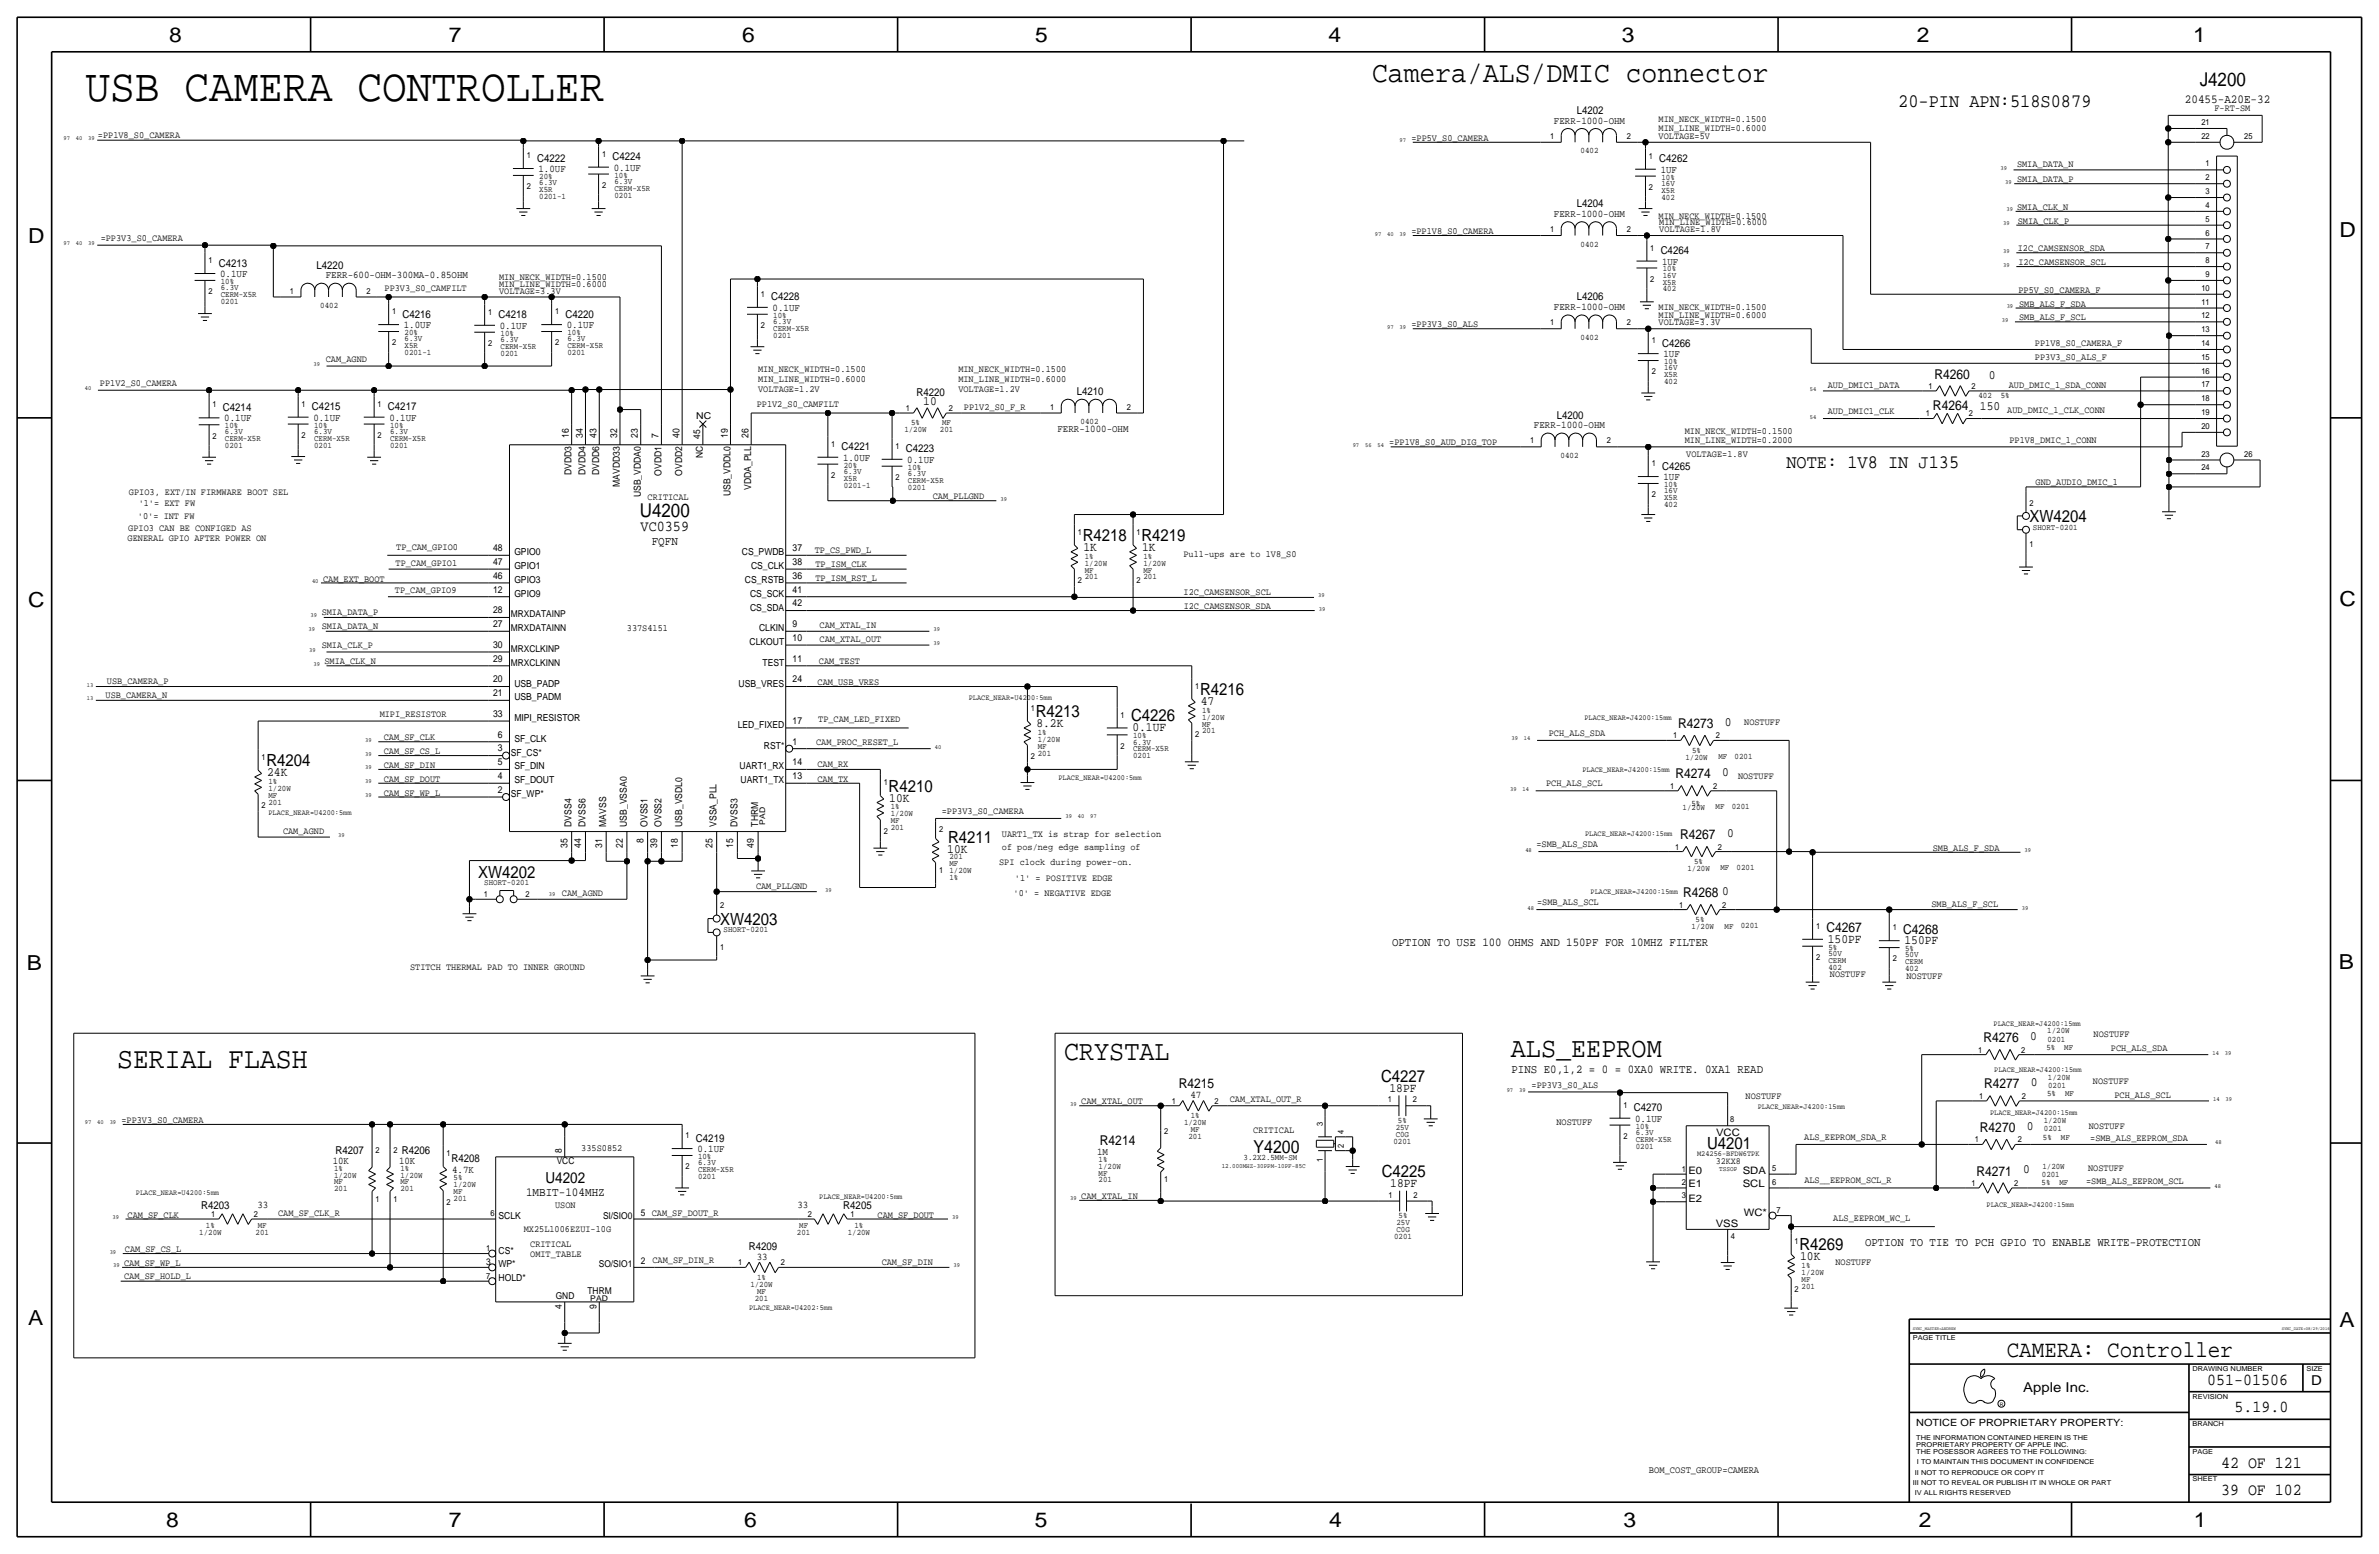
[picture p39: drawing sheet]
<svg xmlns="http://www.w3.org/2000/svg" width="875mm" height="572mm" viewBox="0 0 875 572" stroke-linecap="round" stroke-linejoin="round" font-family="sans-serif">
<defs><g id="words">
<text font-size="17" x="31.4" y="37.1">USB CAMERA CONTROLLER</text>
<g font-size="10.9">
<text x="504.6" y="30.2">Camera/ALS/DMIC connector</text>
<text x="43.1" y="392.7">SERIAL FLASH</text>
</g>
<g font-size="10.4">
<text x="391.4" y="389.9">CRYSTAL</text>
<text x="555.7" y="388.9">ALS_EEPROM</text>
</g>
<text font-size="8.6" x="738.1" y="499.1">CAMERA: Controller</text>
<g font-size="7.6">
<text x="62.2" y="15.5">8</text>
<text x="165" y="15.5">7</text>
<text x="273" y="15.5">6</text>
<text x="380.7" y="15.5">5</text>
<text x="488.6" y="15.5">4</text>
<text x="596.6" y="15.5">3</text>
<text x="705.1" y="15.5">2</text>
<text x="806.7" y="15.5">1</text>
<text x="10.4" y="89.4">D</text>
<text x="860.5" y="87.1">D</text>
<text x="10.4" y="223.3">C</text>
<text x="860.5" y="222.8">C</text>
<text x="9.8" y="356.6">B</text>
<text x="860.2" y="356.4">B</text>
<text x="10.4" y="487.4">A</text>
<text x="860.5" y="488.2">A</text>
<text x="61.2" y="561.6">8</text>
<text x="165" y="561.6">7</text>
<text x="273.8" y="561.6">6</text>
<text x="380.7" y="561.6">5</text>
<text x="488.9" y="561.6">4</text>
<text x="597.1" y="561.6">3</text>
<text x="705.8" y="561.6">2</text>
<text x="806.9" y="561.6">1</text>
</g>
<g font-size="7">
<text x="809.1" y="31.8">J4200</text>
<text x="698.2" y="39.4">20-PIN APN:518S0879</text>
<text x="657" y="172.2">NOTE: 1V8 IN J135</text>
<text x="235.4" y="190.2">U4200</text>
</g>
<text font-size="6.5" x="461.1" y="423.9">Y4200</text>
<g font-size="6.2">
<text x="746.5" y="192">XW4204</text>
<text x="398.2" y="198.9">R4218</text>
<text x="419.8" y="198.9">R4219</text>
<text x="441.4" y="255.5">R4216</text>
<text x="380.9" y="263.7">R4213</text>
<text x="416" y="265.2">C4226</text>
<text x="98" y="281.7">R4204</text>
<text x="326.8" y="291.1">R4210</text>
<text x="348.7" y="309.9">R4211</text>
<text x="175.8" y="322.8">XW4202</text>
<text x="264.9" y="340.1">XW4203</text>
<text x="508" y="397.8">C4227</text>
<text x="627.9" y="422.7">U4201</text>
<text x="508.2" y="432.8">C4225</text>
<text x="661.9" y="459.7">R4269</text>
<text x="811.9" y="509.3">051-01506</text>
<text x="821.9" y="519.4">5.19.0</text>
<text x="817" y="539.8">42 OF 121</text>
<text x="817" y="549.9">39 OF 102</text>
</g>
<g font-size="5.6">
<text x="235.6" y="195.3">VC0359</text>
<text x="200.7" y="435.1">U4202</text>
</g>
<g font-size="5">
<text x="711.5" y="139.4">R4260</text>
<text x="711" y="150.6">R4264</text>
<text x="617.3" y="267.7">R4273</text>
<text x="616.2" y="286.3">R4274</text>
<text x="618" y="308.6">R4267</text>
<text x="619" y="329.9">R4268</text>
<text x="671.8" y="342.9">C4267</text>
<text x="700" y="343.4">C4268</text>
<text x="729.5" y="383.3">R4276</text>
<text x="433.6" y="400.3">R4215</text>
<text x="729.8" y="400.3">R4277</text>
<text x="728.3" y="416.3">R4270</text>
<text x="404.6" y="421.1">R4214</text>
<text x="727" y="432.3">R4271</text>
<text x="850.1" y="509.3">D</text>
<text x="744.2" y="511.8">Apple Inc.</text>
</g>
<g font-size="4.7">
<text x="731.5" y="139.4">0</text>
<text x="339.6" y="149.1">10</text>
<text x="728.2" y="150.9">150</text>
<text x="398.5" y="202.7">1K</text>
<text x="420.1" y="202.7">1K</text>
<text x="441.7" y="259.3">47</text>
<text x="381.2" y="267.5">8.2K</text>
<text x="416.5" y="269">0.1UF</text>
<text x="634.5" y="267">0</text>
<text x="98.2" y="285.5">24K</text>
<text x="633.4" y="285.5">0</text>
<text x="327.1" y="294.9">10K</text>
<text x="635.2" y="307.8">0</text>
<text x="348.4" y="313.7">10K</text>
<text x="633.4" y="329.2">0</text>
<text x="672.3" y="346.7">150PF</text>
<text x="700.5" y="347.2">150PF</text>
<text x="746.7" y="382.5">0</text>
<text x="511.1" y="401.6">18PF</text>
<text x="747" y="399.5">0</text>
<text x="745.5" y="415.5">0</text>
<text x="744.2" y="431.5">0</text>
<text x="511.3" y="436.6">18PF</text>
<text x="662.1" y="463.6">10K</text>
</g>
<g font-size="4.5">
<text x="803.7" y="37.8">20455-A20E-32</text>
<text x="239.7" y="200.4">FQFN</text>
<text x="193.5" y="439.9">1MBIT-104MHZ</text>
</g>
<g font-size="4.4">
<text x="512" y="347.7">OPTION TO USE 100 OHMS AND 150PF FOR 10MHZ FILTER</text>
<text x="556" y="394.5">PINS E0,1,2 = 0 = 0XA0 WRITE. 0XA1 READ</text>
<text x="686" y="458.2">OPTION TO TIE TO PCH GPIO TO ENABLE WRITE-PROTECTION</text>
</g>
<g font-size="4">
<text x="580" y="41.9">L4202</text>
<text x="197.6" y="59.4">C4222</text>
<text x="225.2" y="58.9">C4224</text>
<text x="610.3" y="59.7">C4262</text>
<text x="580" y="76.2">L4204</text>
<text x="610.8" y="93.5">C4264</text>
<text x="80.5" y="98">C4213</text>
<text x="116.4" y="98.8">L4220</text>
<text x="283.7" y="110.5">C4228</text>
<text x="580" y="110.5">L4206</text>
<text x="148" y="116.8">C4216</text>
<text x="183.3" y="117.1">C4218</text>
<text x="208" y="116.8">C4220</text>
<text x="611.3" y="127.5">C4266</text>
<text x="337.1" y="145.5">R4220</text>
<text x="396.1" y="145.3">L4210</text>
<text x="82" y="151.1">C4214</text>
<text x="114.8" y="150.9">C4215</text>
<text x="142.7" y="150.9">C4217</text>
<text x="572.6" y="153.9">L4200</text>
<text x="309.6" y="165.6">C4221</text>
<text x="333.2" y="166.4">C4223</text>
<text x="611.3" y="172.7">C4265</text>
<text x="600.9" y="408.7">C4270</text>
<text x="256" y="419.9">C4219</text>
<text x="123.4" y="424.4">R4207</text>
<text x="147.8" y="424.4">R4206</text>
<text x="166.1" y="427.5">R4208</text>
<text x="74" y="444.5">R4203</text>
<text x="310.2" y="444.5">R4205</text>
<text x="275.4" y="459.7">R4209</text>
</g>
<g font-size="3.8">
<text x="571.6" y="45.5">FERR-1000-OHM</text>
<text x="198.1" y="63.2">1.0UF</text>
<text x="225.8" y="62.7">0.1UF</text>
<text x="610.8" y="63.5">1UF</text>
<text x="571.6" y="79.8">FERR-1000-OHM</text>
<text x="81" y="101.9">0.1UF</text>
<text x="611.3" y="97.3">1UF</text>
<text x="119.8" y="102.4">FERR-600-OHM-300MA-0.85OHM</text>
<text x="284.2" y="114.3">0.1UF</text>
<text x="571.6" y="114">FERR-1000-OHM</text>
<text x="148.5" y="120.7">1.0UF</text>
<text x="183.8" y="120.9">0.1UF</text>
<text x="208.5" y="120.7">0.1UF</text>
<text x="611.8" y="131.3">1UF</text>
<text x="82.5" y="154.9">0.1UF</text>
<text x="115.3" y="154.7">0.1UF</text>
<text x="143.2" y="154.7">0.1UF</text>
<text x="389" y="159">FERR-1000-OHM</text>
<text x="564.2" y="157.5">FERR-1000-OHM</text>
<text x="310.1" y="169.4">1.0UF</text>
<text x="333.7" y="170.2">0.1UF</text>
<text x="611.8" y="176.5">1UF</text>
<text x="437.9" y="403.9">47</text>
<text x="601.4" y="412.5">0.1UF</text>
<text x="631.2" y="417.6">VCC</text>
<text x="256.5" y="423.7">0.1UF</text>
<text x="403.6" y="424.9">1M</text>
<text x="122.4" y="428.2">10K</text>
<text x="146.8" y="428.2">10K</text>
<text x="166.3" y="431.3">4.7K</text>
<text x="621" y="431.6">E0</text>
<text x="641" y="431.8">SDA</text>
<text x="621" y="436.7">E1</text>
<text x="641" y="436.7">SCL</text>
<text x="621" y="442">E2</text>
<text x="94.7" y="444.2">33</text>
<text x="293.3" y="444.2">33</text>
<text x="641.4" y="447.3">WC*</text>
<text x="631.1" y="451.4">VSS</text>
<text x="278.4" y="463.3">33</text>
</g>
<text font-size="3.7" x="704.8" y="524.5">NOTICE OF PROPRIETARY PROPERTY:</text>
<text font-size="3.6" x="606.5" y="541.8">BOM_COST_GROUP=CAMERA</text>
<g font-size="3.5">
<text x="814.5" y="40.9">F-RT-SM</text>
<text x="610.1" y="45">MIN_NECK_WIDTH=0.1500</text>
<text x="36" y="50.8">=PP1V8_S0_CAMERA</text>
<text x="519.1" y="51.8">=PP5V_S0_CAMERA</text>
<text x="610.1" y="48.3">MIN_LINE_WIDTH=0.6000</text>
<text x="610.1" y="51.1">VOLTAGE=5V</text>
<text x="741.9" y="61.5">SMIA_DATA_N</text>
<text x="741.9" y="67">SMIA_DATA_P</text>
<text x="741.9" y="77.2">SMIA_CLK_N</text>
<text x="610.1" y="80.5">MIN_NECK_WIDTH=0.1500</text>
<text x="610.3" y="82.8">MIN_LINE_WIDTH=0.6000</text>
<text x="742.2" y="82.3">SMIA_CLK_P</text>
<text x="37" y="88.6">=PP3V3_S0_CAMERA</text>
<text x="519.1" y="86.1">=PP1V8_S0_CAMERA</text>
<text x="610.3" y="85.3">VOLTAGE=1.8V</text>
<text x="742.1" y="92.4">I2C_CAMSENSOR_SDA</text>
<text x="742.4" y="97.5">I2C_CAMSENSOR_SCL</text>
<text x="141.4" y="107.2">PP3V3_S0_CAMFILT</text>
<text x="183.6" y="102.9">MIN_NECK_WIDTH=0.1500</text>
<text x="183.6" y="107.9">VOLTAGE=3.3V</text>
<text x="183.6" y="105.4">MIN_LINE_WIDTH=0.6000</text>
<text x="742.4" y="107.7">PP5V_S0_CAMERA_F</text>
<text x="742.7" y="112.8">SMB_ALS_F_SDA</text>
<text x="610.1" y="114">MIN_NECK_WIDTH=0.1500</text>
<text x="610.1" y="119.4">VOLTAGE=3.3V</text>
<text x="610.1" y="116.8">MIN_LINE_WIDTH=0.6000</text>
<text x="742.7" y="117.6">SMB_ALS_F_SCL</text>
<text x="519.1" y="120.4">=PP3V3_S0_ALS</text>
<text x="748.5" y="127.2">PP1V8_S0_CAMERA_F</text>
<text x="119.9" y="133.1">CAM_AGND</text>
<text x="278.8" y="136.6">MIN_NECK_WIDTH=0.1500</text>
<text x="352.5" y="136.6">MIN_NECK_WIDTH=0.1500</text>
<text x="748.5" y="132.3">PP3V3_S0_ALS_F</text>
<text x="36.8" y="142">PP1V2_S0_CAMERA</text>
<text x="278.8" y="140.5">MIN_LINE_WIDTH=0.6000</text>
<text x="352.5" y="140.5">MIN_LINE_WIDTH=0.6000</text>
<text x="672.3" y="142.7">AUD_DMIC1_DATA</text>
<text x="738.8" y="142.7">AUD_DMIC_1_SDA_CONN</text>
<text x="278.3" y="149.9">PP1V2_S0_CAMFILT</text>
<text x="278.8" y="144.3">VOLTAGE=1.2V</text>
<text x="352.5" y="144.3">VOLTAGE=1.2V</text>
<text x="256.1" y="153.9">NC</text>
<text x="354.5" y="150.6">PP1V2_S0_F_R</text>
<text x="672.3" y="152.4">AUD_DMIC1_CLK</text>
<text x="738.3" y="151.9">AUD_DMIC_1_CLK_CONN</text>
<text x="209.2" y="161" transform="rotate(-90 209.2 161)">16</text>
<text x="214.3" y="161" transform="rotate(-90 214.3 161)">34</text>
<text x="219.4" y="161" transform="rotate(-90 219.4 161)">43</text>
<text x="227" y="161" transform="rotate(-90 227 161)">32</text>
<text x="234.6" y="161" transform="rotate(-90 234.6 161)">23</text>
<text x="242.3" y="161" transform="rotate(-90 242.3 161)">7</text>
<text x="249.9" y="161" transform="rotate(-90 249.9 161)">40</text>
<text x="257.5" y="161.3" transform="rotate(-90 257.5 161.3)">45</text>
<text x="267.7" y="161" transform="rotate(-90 267.7 161)">19</text>
<text x="275.3" y="161" transform="rotate(-90 275.3 161)">26</text>
<text x="619.7" y="159.8">MIN_NECK_WIDTH=0.1500</text>
<text x="511" y="163.8">=PP1V8_S0_AUD_DIG_TOP</text>
<text x="619.7" y="162.8">MIN_LINE_WIDTH=0.2000</text>
<text x="620.2" y="167.9">VOLTAGE=1.8V</text>
<text x="739.1" y="162.8">PP1V8_DMIC_1_CONN</text>
<text x="258.5" y="168.5" transform="rotate(-90 258.5 168.5)">NC</text>
<text x="210.3" y="174.8" transform="rotate(-90 210.3 174.8)">DVDD3</text>
<text x="215.3" y="174.8" transform="rotate(-90 215.3 174.8)">DVDD4</text>
<text x="220.4" y="174.8" transform="rotate(-90 220.4 174.8)">DVDD6</text>
<text x="228" y="179" transform="rotate(-90 228 179)">MAVDD33</text>
<text x="243.3" y="174.9" transform="rotate(-90 243.3 174.9)">OVDD1</text>
<text x="250.9" y="174.9" transform="rotate(-90 250.9 174.9)">OVDD2</text>
<text x="748.7" y="178.3">GND_AUDIO_DMIC_1</text>
<text x="47.4" y="182.1">GPIO3, EXT/IN FIRMWARE BOOT SEL</text>
<text x="235.7" y="182.8" transform="rotate(-90 235.7 182.8)">USB_VDDA0</text>
<text x="238.2" y="183.9">CRITICAL</text>
<text x="268.7" y="182.5" transform="rotate(-90 268.7 182.5)">USB_VDDL0</text>
<text x="276.3" y="180.2" transform="rotate(-90 276.3 180.2)">VDDA_PLL</text>
<text x="343.1" y="183.4">CAM_PLLGND</text>
<text x="50.8" y="190.8">'0'= INT FW</text>
<text x="51" y="186.2">'1'= EXT FW</text>
<text x="47.2" y="195.3">GPIO3 CAN BE CONFIGED AS</text>
<text x="46.9" y="199.1">GENERAL GPIO AFTER POWER ON</text>
<text x="145.8" y="202.2">TP_CAM_GPIO0</text>
<text x="181.4" y="202.7">48</text>
<text x="291.5" y="202.7">37</text>
<text x="299.7" y="203.4">TP_CS_PWD_L</text>
<text x="145.5" y="208">TP_CAM_GPIO1</text>
<text x="181.4" y="207.8">47</text>
<text x="189.2" y="209.3">GPIO1</text>
<text x="189.2" y="204.2">GPIO0</text>
<text x="272.9" y="204.2">CS_PWDB</text>
<text x="276.2" y="209.3">CS_CLK</text>
<text x="291.5" y="207.8">38</text>
<text x="299.9" y="208.5">TP_ISM_CLK</text>
<text x="435.3" y="205">Pull-ups are to 1V8_S0</text>
<text x="118.8" y="213.9">CAM_EXT_BOOT</text>
<text x="181.4" y="212.9">46</text>
<text x="189.2" y="214.4">GPIO3</text>
<text x="274" y="214.4">CS_RSTB</text>
<text x="291.5" y="212.8">36</text>
<text x="299.9" y="213.6">TP_ISM_RST_L</text>
<text x="145.2" y="218.2">TP_CAM_GPIO9</text>
<text x="181.4" y="217.9">12</text>
<text x="189.2" y="219.5">GPIO9</text>
<text x="275.9" y="219.5">CS_SCK</text>
<text x="291.5" y="217.9">41</text>
<text x="435.4" y="218.9">I2C_CAMSENSOR_SCL</text>
<text x="118.3" y="226.1">SMIA_DATA_P</text>
<text x="181.4" y="225.6">28</text>
<text x="187.9" y="227.1">MRXDATAINP</text>
<text x="275.9" y="224.5">CS_SDA</text>
<text x="291.5" y="223">42</text>
<text x="435.4" y="224">I2C_CAMSENSOR_SDA</text>
<text x="118.3" y="231.4">SMIA_DATA_N</text>
<text x="181.4" y="230.6">27</text>
<text x="187.9" y="232.2">MRXDATAINN</text>
<text x="230.6" y="232.2">337S4151</text>
<text x="279.2" y="232.2">CLKIN</text>
<text x="291.5" y="230.6">9</text>
<text x="301.5" y="231.1">CAM_XTAL_IN</text>
<text x="118.3" y="238.2">SMIA_CLK_P</text>
<text x="181.4" y="238.3">30</text>
<text x="187.9" y="239.8">MRXCLKINP</text>
<text x="275.7" y="237.2">CLKOUT</text>
<text x="291.5" y="235.7">10</text>
<text x="301.5" y="236.2">CAM_XTAL_OUT</text>
<text x="119.3" y="244.1">SMIA_CLK_N</text>
<text x="181.4" y="243.3">29</text>
<text x="187.9" y="244.9">MRXCLKINN</text>
<text x="280.4" y="244.9">TEST</text>
<text x="291.5" y="243.3">11</text>
<text x="301.2" y="244.3">CAM_TEST</text>
<text x="39.3" y="251.4">USB_CAMERA_P</text>
<text x="181.4" y="251">20</text>
<text x="291.5" y="251">24</text>
<text x="300.7" y="252">CAM_USB_VRES</text>
<text x="38.8" y="256.5">USB_CAMERA_N</text>
<text x="181.4" y="256">21</text>
<text x="189.2" y="252.5">USB_PADP</text>
<text x="189.2" y="257.6">USB_PADM</text>
<text x="271.7" y="252.5">USB_VRES</text>
<text x="139.7" y="263.6">MIPI_RESISTOR</text>
<text x="181.4" y="263.7">33</text>
<text x="189.2" y="265.2">MIPI_RESISTOR</text>
<text x="271.3" y="267.7">LED_FIXED</text>
<text x="291.5" y="266.2">17</text>
<text x="300.9" y="265.7">TP_CAM_LED_FIXED</text>
<text x="641.6" y="266.4">NOSTUFF</text>
<text x="141.2" y="272.3">CAM_SF_CLK</text>
<text x="183.1" y="271.3">6</text>
<text x="189.2" y="272.8">SF_CLK</text>
<text x="281" y="275.3">RST*</text>
<text x="291.5" y="273.8">1</text>
<text x="300.2" y="274.1">CAM_PROC_RESET_L</text>
<text x="569.7" y="270.8">PCH_ALS_SDA</text>
<text x="141.2" y="277.4">CAM_SF_CS_L</text>
<text x="183.1" y="281.4">5</text>
<text x="183.1" y="276.3">3</text>
<text x="187.9" y="277.9">SF_CS*</text>
<text x="291.5" y="281.4">14</text>
<text x="141.2" y="287.5">CAM_SF_DOUT</text>
<text x="141.2" y="282.4">CAM_SF_DIN</text>
<text x="183.1" y="286.5">4</text>
<text x="189.2" y="283">SF_DIN</text>
<text x="272" y="283">UART1_RX</text>
<text x="291.5" y="286.5">13</text>
<text x="300.7" y="282.2">CAM_RX</text>
<text x="300.7" y="287.5">CAM_TX</text>
<text x="639.3" y="286.5">NOSTUFF</text>
<text x="141.2" y="292.6">CAM_SF_WP_L</text>
<text x="183.1" y="291.6">2</text>
<text x="187.9" y="293.1">SF_WP*</text>
<text x="189.2" y="288">SF_DOUT</text>
<text x="272.4" y="288">UART1_TX</text>
<text x="568.7" y="289">PCH_ALS_SCL</text>
<text x="346.4" y="299.5">=PP3V3_S0_CAMERA</text>
<text x="210.3" y="304" transform="rotate(-90 210.3 304)">DVSS4</text>
<text x="215.3" y="304" transform="rotate(-90 215.3 304)">DVSS6</text>
<text x="223" y="304" transform="rotate(-90 223 304)">MAVSS</text>
<text x="230.6" y="304" transform="rotate(-90 230.6 304)">USB_VSSA0</text>
<text x="238.2" y="304" transform="rotate(-90 238.2 304)">OVSS1</text>
<text x="243.3" y="304" transform="rotate(-90 243.3 304)">OVSS2</text>
<text x="250.9" y="304" transform="rotate(-90 250.9 304)">USB_VSDL0</text>
<text x="263.6" y="304" transform="rotate(-90 263.6 304)">VSSA_PLL</text>
<text x="271.2" y="304" transform="rotate(-90 271.2 304)">DVSS3</text>
<text x="278.8" y="304" transform="rotate(-90 278.8 304)">THRM</text>
<text x="104.1" y="306.8">CAM_AGND</text>
<text x="208.7" y="311.9" transform="rotate(-90 208.7 311.9)">35</text>
<text x="213.8" y="311.9" transform="rotate(-90 213.8 311.9)">44</text>
<text x="221.4" y="311.9" transform="rotate(-90 221.4 311.9)">31</text>
<text x="229.1" y="311.9" transform="rotate(-90 229.1 311.9)">22</text>
<text x="236.7" y="310.1" transform="rotate(-90 236.7 310.1)">8</text>
<text x="241.8" y="311.9" transform="rotate(-90 241.8 311.9)">39</text>
<text x="249.4" y="311.9" transform="rotate(-90 249.4 311.9)">18</text>
<text x="262.1" y="311.9" transform="rotate(-90 262.1 311.9)">25</text>
<text x="269.7" y="311.9" transform="rotate(-90 269.7 311.9)">15</text>
<text x="277.3" y="311.9" transform="rotate(-90 277.3 311.9)">49</text>
<text x="368.5" y="307.8">UART1_TX is strap for selection</text>
<text x="565.1" y="311.7">=SMB_ALS_SDA</text>
<text x="368.5" y="312.4">of pos/neg edge sampling of</text>
<text x="710.9" y="312.9">SMB_ALS_F_SDA</text>
<text x="367.5" y="318.3">SPI clock during power-on.</text>
<text x="206.7" y="329.7">CAM_AGND</text>
<text x="278.1" y="326.9">CAM_PLLGND</text>
<text x="372.8" y="329.4">'0' = NEGATIVE EDGE</text>
<text x="373.3" y="324.1">'1' = POSITIVE EDGE</text>
<text x="565.4" y="333">=SMB_ALS_SCL</text>
<text x="710.4" y="333.5">SMB_ALS_F_SCL</text>
<text x="150.8" y="356.6">STITCH THERMAL PAD TO INNER GROUND</text>
<text x="673" y="359.4">NOSTUFF</text>
<text x="701.2" y="359.9">NOSTUFF</text>
<text x="770.1" y="381.3">NOSTUFF</text>
<text x="776.4" y="386.6">PCH_ALS_SDA</text>
<text x="563.3" y="400.3">=PP3V3_S0_ALS</text>
<text x="769.8" y="398.8">NOSTUFF</text>
<text x="397.7" y="406.1">CAM_XTAL_OUT</text>
<text x="452.3" y="405.4">CAM_XTAL_OUT_R</text>
<text x="642.1" y="404.1">NOSTUFF</text>
<text x="777.7" y="403.8">PCH_ALS_SCL</text>
<text x="44.7" y="413">=PP3V3_S0_CAMERA</text>
<text x="572.5" y="413.8">NOSTUFF</text>
<text x="461" y="416.6">CRITICAL</text>
<text x="663.7" y="419.4">ALS_EEPROM_SDA_R</text>
<text x="768.3" y="415.3">NOSTUFF</text>
<text x="768.8" y="419.6">=SMB_ALS_EEPROM_SDA</text>
<text x="206.7" y="423.9" transform="rotate(-90 206.7 423.9)">8</text>
<text x="213.8" y="423.2">335S0852</text>
<text x="204.8" y="428">VCC</text>
<text x="631.1" y="428.2">32KX8</text>
<text x="768" y="430.8">NOSTUFF</text>
<text x="663.7" y="435.1">ALS__EEPROM_SCL_R</text>
<text x="767.3" y="435.6">=SMB_ALS_EEPROM_SCL</text>
<text x="397.7" y="440.9">CAM_XTAL_IN</text>
<text x="46.9" y="447.8">CAM_SF_CLK</text>
<text x="102.3" y="447">CAM_SF_CLK_R</text>
<text x="183.4" y="448.4">SCLK</text>
<text x="204.2" y="444.2">USON</text>
<text x="221.8" y="448.3">SI/SIO0</text>
<text x="235.7" y="447">5 CAM_SF_DOUT_R</text>
<text x="322.8" y="447.8">CAM_SF_DOUT</text>
<text x="674.3" y="449.1">ALS_EEPROM_WC_L</text>
<text x="192.7" y="453.1">MX25L1006EZUI-10G</text>
<text x="45.9" y="460.5">CAM_SF_CS_L</text>
<text x="183.4" y="461.1">CS*</text>
<text x="195" y="458.5">CRITICAL</text>
<text x="45.7" y="465.6">CAM_SF_WP_L</text>
<text x="178.8" y="465.1">3</text>
<text x="183.3" y="466.1">WP*</text>
<text x="195" y="462.3">OMIT_TABLE</text>
<text x="220.3" y="466.1">SO/SIO1</text>
<text x="235.7" y="464.8">2</text>
<text x="240" y="464.6">CAM_SF_DIN_R</text>
<text x="324.3" y="465.3">CAM_SF_DIN</text>
<text x="675.1" y="465.3">NOSTUFF</text>
<text x="45.7" y="470.4">CAM_SF_HOLD_L</text>
<text x="183.4" y="471.2">HOLD*</text>
<text x="204.4" y="477.8">GND</text>
<text x="216.1" y="475.7">THRM</text>
<text x="206.7" y="481.3" transform="rotate(-90 206.7 481.3)">4</text>
<text x="219.4" y="481.3" transform="rotate(-90 219.4 481.3)">9</text>
</g>
<g font-size="3.1">
<text x="809.7" y="46">21</text>
<text x="570.2" y="51.1">1</text>
<text x="598.4" y="51.1">2</text>
<text x="809.7" y="51.1">22</text>
<text x="825.4" y="51.1">25</text>
<text x="193.8" y="58.2">1</text>
<text x="221.4" y="57.7">1</text>
<text x="581.4" y="56.4">0402</text>
<text x="606.5" y="58.4">1</text>
<text x="198.3" y="65.8">20%</text>
<text x="226" y="65.3">10%</text>
<text x="811.2" y="61.2">1</text>
<text x="193.8" y="69.6">2</text>
<text x="198.3" y="68.1">6.3V</text>
<text x="198.3" y="70.6">X5R</text>
<text x="221.4" y="69.1">2</text>
<text x="226" y="70.1">CERM-X5R</text>
<text x="226" y="67.6">6.3V</text>
<text x="606.5" y="69.9">2</text>
<text x="611.1" y="66">10%</text>
<text x="611.1" y="68.3">16V</text>
<text x="611.1" y="70.9">X5R</text>
<text x="811.2" y="71.4">3</text>
<text x="811.2" y="66.3">2</text>
<text x="198.3" y="73.2">0201-1</text>
<text x="226" y="72.6">0201</text>
<text x="611.1" y="73.4">402</text>
<text x="811.2" y="76.5">4</text>
<text x="811.2" y="81.5">5</text>
<text x="570.2" y="85.3">1</text>
<text x="598.4" y="85.3">2</text>
<text x="811.2" y="86.6">6</text>
<text x="581.4" y="90.7">0402</text>
<text x="607" y="92.2">1</text>
<text x="811.2" y="91.7">7</text>
<text x="76.7" y="96.8">1</text>
<text x="611.6" y="99.8">10%</text>
<text x="811.2" y="101.9">9</text>
<text x="811.2" y="96.8">8</text>
<text x="81.2" y="104.4">10%</text>
<text x="81.2" y="106.7">6.3V</text>
<text x="106.6" y="107.9">1</text>
<text x="134.8" y="107.9">2</text>
<text x="607" y="103.6">2</text>
<text x="611.6" y="104.6">X5R</text>
<text x="611.6" y="102.1">16V</text>
<text x="611.6" y="107.2">402</text>
<text x="809.7" y="106.9">10</text>
<text x="76.7" y="108.2">2</text>
<text x="81.2" y="111.8">0201</text>
<text x="81.2" y="109.2">CERM-X5R</text>
<text x="117.8" y="113.3">0402</text>
<text x="279.9" y="109.2">1</text>
<text x="809.7" y="112">11</text>
<text x="144.2" y="115.6">1</text>
<text x="179.5" y="115.8">1</text>
<text x="204.2" y="115.6">1</text>
<text x="284.4" y="116.8">10%</text>
<text x="284.4" y="119.1">6.3V</text>
<text x="570.2" y="119.6">1</text>
<text x="598.4" y="119.6">2</text>
<text x="809.7" y="117.1">12</text>
<text x="148.8" y="123.2">20%</text>
<text x="148.8" y="125.5">6.3V</text>
<text x="184.1" y="123.4">10%</text>
<text x="184.1" y="125.7">6.3V</text>
<text x="208.7" y="123.2">10%</text>
<text x="208.7" y="125.5">6.3V</text>
<text x="279.9" y="120.7">2</text>
<text x="284.4" y="124.2">0201</text>
<text x="284.4" y="121.7">CERM-X5R</text>
<text x="581.4" y="125">0402</text>
<text x="809.7" y="122.2">13</text>
<text x="144.2" y="127">2</text>
<text x="148.8" y="128">X5R</text>
<text x="148.8" y="130.6">0201-1</text>
<text x="179.5" y="127.3">2</text>
<text x="184.1" y="128.3">CERM-X5R</text>
<text x="184.1" y="130.8">0201</text>
<text x="204.2" y="127">2</text>
<text x="208.7" y="130.6">0201</text>
<text x="208.7" y="128">CERM-X5R</text>
<text x="607.5" y="126.2">1</text>
<text x="809.7" y="127.3">14</text>
<text x="607.5" y="137.7">2</text>
<text x="612.1" y="133.9">10%</text>
<text x="612.1" y="136.1">16V</text>
<text x="809.7" y="137.4">16</text>
<text x="809.7" y="132.3">15</text>
<text x="612.1" y="138.7">X5R</text>
<text x="612.1" y="141.2">402</text>
<text x="709.4" y="143">1</text>
<text x="725.1" y="143">2</text>
<text x="809.7" y="142.5">17</text>
<text x="78.2" y="149.9">1</text>
<text x="110.9" y="149.6">1</text>
<text x="138.9" y="149.6">1</text>
<text x="727.7" y="146.3">402</text>
<text x="735.9" y="146.3">5%</text>
<text x="809.7" y="147.6">18</text>
<text x="333.2" y="151.1">1</text>
<text x="348.9" y="151.1">2</text>
<text x="386.3" y="150.6">1</text>
<text x="397.5" y="156">0402</text>
<text x="414.5" y="150.6">2</text>
<text x="708.4" y="153.2">1</text>
<text x="724.1" y="153.2">2</text>
<text x="809.7" y="152.7">19</text>
<text x="78.2" y="161.3">2</text>
<text x="82.8" y="159.8">6.3V</text>
<text x="82.8" y="157.5">10%</text>
<text x="110.9" y="161">2</text>
<text x="115.5" y="157.2">10%</text>
<text x="115.5" y="159.5">6.3V</text>
<text x="138.9" y="161">2</text>
<text x="143.5" y="157.2">10%</text>
<text x="143.5" y="159.5">6.3V</text>
<text x="332.6" y="159">1/20W</text>
<text x="335.1" y="156.5">5%</text>
<text x="345.7" y="159">201</text>
<text x="346.5" y="156.5">MF</text>
<text x="809.7" y="157.7">20</text>
<text x="82.8" y="162.3">CERM-X5R</text>
<text x="82.8" y="164.8">0201</text>
<text x="115.5" y="164.6">0201</text>
<text x="115.5" y="162.1">CERM-X5R</text>
<text x="143.5" y="164.6">0201</text>
<text x="143.5" y="162.1">CERM-X5R</text>
<text x="305.8" y="164.3">1</text>
<text x="329.4" y="165.1">1</text>
<text x="562.8" y="163.1">1</text>
<text x="591" y="163.1">2</text>
<text x="809.7" y="167.9">23</text>
<text x="825.4" y="167.9">26</text>
<text x="310.3" y="172">20%</text>
<text x="334" y="172.7">10%</text>
<text x="574" y="168.4">0402</text>
<text x="607.5" y="171.4">1</text>
<text x="809.7" y="173">24</text>
<text x="305.8" y="175.8">2</text>
<text x="310.3" y="179.3">0201-1</text>
<text x="310.3" y="176.8">X5R</text>
<text x="310.3" y="174.2">6.3V</text>
<text x="329.4" y="176.5">2</text>
<text x="334" y="177.5">CERM-X5R</text>
<text x="334" y="175">6.3V</text>
<text x="612.1" y="179.1">10%</text>
<text x="334" y="180.1">0201</text>
<text x="607.5" y="182.9">2</text>
<text x="612.1" y="181.4">16V</text>
<text x="612.1" y="183.9">X5R</text>
<text x="746.5" y="185.9">2</text>
<text x="612.1" y="186.4">402</text>
<text x="396.4" y="196.6">1</text>
<text x="418" y="196.6">1</text>
<text x="747.7" y="194.8">SHORT-0201</text>
<text x="746.5" y="201.2">1</text>
<text x="399" y="208">1/20W</text>
<text x="399" y="205.5">1%</text>
<text x="420.6" y="208">1/20W</text>
<text x="420.6" y="205.5">1%</text>
<text x="396.4" y="214.4">2</text>
<text x="399" y="210.6">MF</text>
<text x="399" y="213.1">201</text>
<text x="418" y="214.4">2</text>
<text x="420.6" y="210.6">MF</text>
<text x="420.6" y="213.1">201</text>
<text x="439.6" y="253.2">1</text>
<text x="379.2" y="261.4">1</text>
<text x="412.2" y="263.9">1</text>
<text x="442.2" y="262.1">1%</text>
<text x="442.2" y="267.2">MF</text>
<text x="442.2" y="264.7">1/20W</text>
<text x="442.2" y="269.7">201</text>
<text x="381.7" y="275.3">MF</text>
<text x="381.7" y="272.8">1/20W</text>
<text x="381.7" y="270.3">1%</text>
<text x="412.2" y="275.3">2</text>
<text x="416.8" y="273.8">6.3V</text>
<text x="416.8" y="271.5">10%</text>
<text x="439.6" y="271">2</text>
<text x="615.4" y="271.5">1</text>
<text x="631.1" y="271.5">2</text>
<text x="96.2" y="279.4">1</text>
<text x="379.2" y="279.1">2</text>
<text x="381.7" y="277.9">201</text>
<text x="416.8" y="276.4">CERM-X5R</text>
<text x="416.8" y="278.9">0201</text>
<text x="619.9" y="279.4">1/20W</text>
<text x="622.4" y="276.9">5%</text>
<text x="632" y="279.1">MF</text>
<text x="638" y="279.1">0201</text>
<text x="98.8" y="293.4">MF</text>
<text x="98.8" y="290.8">1/20W</text>
<text x="98.8" y="288.3">1%</text>
<text x="325.1" y="288.8">1</text>
<text x="614.4" y="290.1">1</text>
<text x="630.1" y="290.1">2</text>
<text x="96.2" y="297.2">2</text>
<text x="98.8" y="295.9">201</text>
<text x="327.6" y="297.7">1%</text>
<text x="618.9" y="297.9">1/20W</text>
<text x="622.1" y="296.4">5%</text>
<text x="631" y="297.7">MF</text>
<text x="637" y="297.7">0201</text>
<text x="327.6" y="302.8">MF</text>
<text x="327.6" y="300.2">1/20W</text>
<text x="327.6" y="305.3">201</text>
<text x="345.4" y="305.8">2</text>
<text x="325.1" y="306.6">2</text>
<text x="349.2" y="316">201</text>
<text x="616.1" y="312.4">1</text>
<text x="623.1" y="317.8">5%</text>
<text x="631.9" y="312.4">2</text>
<text x="345.4" y="321.1">1</text>
<text x="349.2" y="318.5">MF</text>
<text x="349.2" y="321.1">1/20W</text>
<text x="349.2" y="323.6">1%</text>
<text x="620.7" y="320.3">1/20W</text>
<text x="632.8" y="320">MF</text>
<text x="638.8" y="320">0201</text>
<text x="178" y="329.9">1</text>
<text x="178.1" y="325.6">SHORT-0201</text>
<text x="193.2" y="329.9">2</text>
<text x="264.9" y="334">2</text>
<text x="617.7" y="333.8">1</text>
<text x="633.4" y="333.8">2</text>
<text x="622.2" y="341.6">1/20W</text>
<text x="623.6" y="339.1">5%</text>
<text x="634.3" y="341.6">MF</text>
<text x="640.3" y="341.1">0201</text>
<text x="668" y="341.6">1</text>
<text x="266.1" y="342.9">SHORT-0201</text>
<text x="696.2" y="342.1">1</text>
<text x="264.9" y="349.3">1</text>
<text x="668" y="353.1">2</text>
<text x="672.5" y="351.5">50V</text>
<text x="672.5" y="349.2">5%</text>
<text x="696.2" y="353.6">2</text>
<text x="700.7" y="352">50V</text>
<text x="700.7" y="349.8">5%</text>
<text x="672.5" y="354.1">CERM</text>
<text x="672.5" y="356.6">402</text>
<text x="700.7" y="357.1">402</text>
<text x="700.7" y="354.6">CERM</text>
<text x="753" y="380">1/20W</text>
<text x="753.1" y="383">0201</text>
<text x="727.7" y="387.1">1</text>
<text x="743.4" y="387.1">2</text>
<text x="752.7" y="386.1">5%</text>
<text x="759.3" y="386.1">MF</text>
<text x="753.3" y="397">1/20W</text>
<text x="753.3" y="400.1">0201</text>
<text x="431" y="405.9">1</text>
<text x="446.7" y="405.9">2</text>
<text x="510.5" y="405.4">1</text>
<text x="519.6" y="405.4">2</text>
<text x="597.1" y="407.4">1</text>
<text x="727.9" y="404.1">1</text>
<text x="743.7" y="404.1">2</text>
<text x="752.9" y="403.1">5%</text>
<text x="759.5" y="403.1">MF</text>
<text x="435.5" y="413.8">1/20W</text>
<text x="438" y="411.2">1%</text>
<text x="514.2" y="413">5%</text>
<text x="636.4" y="412.8">8</text>
<text x="751.7" y="413">1/20W</text>
<text x="252.2" y="418.6">1</text>
<text x="428.2" y="417.1">2</text>
<text x="437.1" y="418.8">201</text>
<text x="438" y="416.3">MF</text>
<text x="486.6" y="414.3" transform="rotate(-90 486.6 414.3)">3</text>
<text x="494.2" y="417.1" transform="rotate(-90 494.2 417.1)">4</text>
<text x="513.3" y="415.5">25V</text>
<text x="513.3" y="418.1">C0G</text>
<text x="597.1" y="418.8">2</text>
<text x="601.7" y="419.9">CERM-X5R</text>
<text x="601.7" y="417.3">6.3V</text>
<text x="601.7" y="415">10%</text>
<text x="751.4" y="419.1">5%</text>
<text x="751.8" y="416.1">0201</text>
<text x="758" y="419.1">MF</text>
<text x="138.1" y="424.2">2</text>
<text x="144.7" y="424.2">2</text>
<text x="164.3" y="425.2">1</text>
<text x="494.2" y="422.2" transform="rotate(-90 494.2 422.2)">2</text>
<text x="512.5" y="420.6">0201</text>
<text x="601.7" y="422.4">0201</text>
<text x="726.4" y="420.1">1</text>
<text x="742.1" y="420.1">2</text>
<text x="122.9" y="430.5">1%</text>
<text x="147.3" y="430.5">1%</text>
<text x="252.2" y="430">2</text>
<text x="256.7" y="426.2">10%</text>
<text x="256.7" y="428.5">6.3V</text>
<text x="256.7" y="431">CERM-X5R</text>
<text x="404.1" y="429.8">1/20W</text>
<text x="404.1" y="427.2">1%</text>
<text x="457.4" y="426.7">3.2X2.5MM-SM</text>
<text x="486.6" y="427.5" transform="rotate(-90 486.6 427.5)">1</text>
<text x="618.6" y="430.8">1</text>
<text x="651.9" y="430.6">5</text>
<text x="751.2" y="430">1/20W</text>
<text x="122.9" y="435.6">MF</text>
<text x="122.9" y="433.1">1/20W</text>
<text x="147.3" y="435.6">MF</text>
<text x="147.3" y="433.1">1/20W</text>
<text x="166.8" y="434.1">5%</text>
<text x="166.8" y="436.6">1/20W</text>
<text x="256.7" y="433.6">0201</text>
<text x="404.1" y="432.3">MF</text>
<text x="404.1" y="434.8">201</text>
<text x="428.2" y="434.8">1</text>
<text x="618.6" y="435.7">2</text>
<text x="651.9" y="435.9">6</text>
<text x="725.1" y="436.1">1</text>
<text x="740.9" y="436.1">2</text>
<text x="750.9" y="435.9">5%</text>
<text x="751" y="432.8">0201</text>
<text x="757.5" y="435.9">MF</text>
<text x="122.9" y="438.2">201</text>
<text x="138.1" y="442">1</text>
<text x="144.7" y="442">1</text>
<text x="147.3" y="438.2">201</text>
<text x="164.3" y="443">2</text>
<text x="166.8" y="439.2">MF</text>
<text x="166.8" y="441.7">201</text>
<text x="510.7" y="440.4">1</text>
<text x="519.9" y="440.4">2</text>
<text x="618.6" y="440.7">3</text>
<text x="77.7" y="447.5">1</text>
<text x="93.4" y="447.5">2</text>
<text x="180.4" y="447.1">6</text>
<text x="297.1" y="447.5">2</text>
<text x="312.9" y="447.5">1</text>
<text x="514.4" y="448.1">5%</text>
<text x="653.4" y="446.1">7</text>
<text x="73.3" y="454.2">1/20W</text>
<text x="75.8" y="451.6">1%</text>
<text x="94" y="454.2">201</text>
<text x="94.8" y="451.6">MF</text>
<text x="293.1" y="454.2">201</text>
<text x="294" y="451.6">MF</text>
<text x="311.8" y="454.2">1/20W</text>
<text x="314.3" y="451.6">1%</text>
<text x="512.8" y="455.7">0201</text>
<text x="513.6" y="453.1">C0G</text>
<text x="513.6" y="450.6">25V</text>
<text x="636.6" y="455.5">4</text>
<text x="178.9" y="460">1</text>
<text x="660.1" y="457.5">1</text>
<text x="271.5" y="465.3">1</text>
<text x="287.2" y="465.3">2</text>
<text x="662.6" y="466.3">1%</text>
<text x="178.9" y="470.2">7</text>
<text x="276" y="473.2">1/20W</text>
<text x="278.5" y="470.7">1%</text>
<text x="662.6" y="471.4">MF</text>
<text x="662.6" y="468.9">1/20W</text>
<text x="662.6" y="474">201</text>
<text x="277.6" y="478.3">201</text>
<text x="278.5" y="475.7">MF</text>
<text x="660.1" y="475.2">2</text>
</g>
<g font-size="2.9">
<text x="356.3" y="257.6">PLACE_NEAR=U4200:5mm</text>
<text x="582.8" y="264.7">PLACE_NEAR=J4200:15mm</text>
<text x="389.3" y="286.8">PLACE_NEAR=U4200:5mm</text>
<text x="582" y="284">PLACE_NEAR=J4200:15mm</text>
<text x="98.8" y="299.7">PLACE_NEAR=U4200:5mm</text>
<text x="281.4" y="303.3" transform="rotate(-90 281.4 303.3)">PAD</text>
<text x="583" y="307.6">PLACE_NEAR=J4200:15mm</text>
<text x="585.1" y="328.7">PLACE_NEAR=J4200:15mm</text>
<text x="733.2" y="377.2">PLACE_NEAR=J4200:15mm</text>
<text x="733.5" y="394.2">PLACE_NEAR=J4200:15mm</text>
<text x="646.5" y="407.9">PLACE_NEAR=J4200:15mm</text>
<text x="732" y="410.2">PLACE_NEAR=J4200:15mm</text>
<text x="624.2" y="425.2">M24256-BFDW6TPK</text>
<text x="50" y="439.4">PLACE_NEAR=U4200:5mm</text>
<text x="301.3" y="440.9">PLACE_NEAR=U4200:5mm</text>
<text x="730.7" y="444">PLACE_NEAR=J4200:15mm</text>
<text x="217.1" y="478.3">PAD</text>
<text x="275.5" y="481.6">PLACE_NEAR=U4202:5mm</text>
</g>
<g font-size="2.5">
<text x="632.4" y="430.8">TSSOP</text>
<text x="703.5" y="492.8">PAGE TITLE</text>
<text x="806.4" y="504.2">DRAWING NUMBER</text>
<text x="848.3" y="504.2">SIZE</text>
<text x="806.4" y="514.4">REVISION</text>
<text x="806.4" y="524.5">BRANCH</text>
<text x="704.8" y="532.1">PROPRIETARY PROPERTY OF APPLE INC.</text>
<text x="704.8" y="529.6">THE INFORMATION CONTAINED HEREIN IS THE</text>
<text x="704.8" y="534.7">THE POSESSOR AGREES TO THE FOLLOWING:</text>
<text x="705.1" y="538.5">I TO MAINTAIN THIS DOCUMENT IN CONFIDENCE</text>
<text x="806.4" y="534.7">PAGE</text>
<text x="704.3" y="542.3">II NOT TO REPRODUCE OR COPY IT</text>
<text x="806.4" y="544.8">SHEET</text>
<text x="703.5" y="546.1">III NOT TO REVEAL OR PUBLISH IT IN WHOLE OR PART</text>
<text x="704.3" y="549.9">IV ALL RIGHTS RESERVED</text>
</g>
<text font-size="2.4" x="449.4" y="429.5">12.000MHZ-30PPM-10PF-85C</text>
<g font-size="2.3">
<text x="23.3" y="51.6">97</text>
<text x="27.9" y="51.6">40</text>
<text x="32.5" y="51.6">39</text>
<text x="514.8" y="52.3">97</text>
<text x="735.8" y="62.5">39</text>
<text x="737.6" y="67.6">39</text>
<text x="738.1" y="77.7">39</text>
<text x="736.8" y="82.8">39</text>
<text x="505.7" y="86.6">97</text>
<text x="510.2" y="86.6">40</text>
<text x="514.8" y="86.6">39</text>
<text x="23.3" y="90.2">97</text>
<text x="27.9" y="90.2">40</text>
<text x="32.5" y="90.2">39</text>
<text x="736.8" y="93">39</text>
<text x="736.8" y="98">39</text>
<text x="738.1" y="113.3">39</text>
<text x="736.3" y="118.4">39</text>
<text x="510.2" y="120.9">97</text>
<text x="514.8" y="120.9">39</text>
<text x="115.3" y="134.6">39</text>
<text x="31.2" y="143.5">40</text>
<text x="665.7" y="143.8">54</text>
<text x="665.7" y="153.9">54</text>
<text x="497.5" y="164.3">97</text>
<text x="502.1" y="164.3">56</text>
<text x="506.7" y="164.3">54</text>
<text x="368" y="184.2">39</text>
<text x="114.8" y="214.4">40</text>
<text x="484.8" y="219.7">39</text>
<text x="114.3" y="227.1">39</text>
<text x="485.1" y="224.5">39</text>
<text x="113.5" y="232.2">39</text>
<text x="343.4" y="232.2">39</text>
<text x="113.7" y="239.8">39</text>
<text x="343.4" y="237.2">39</text>
<text x="115.3" y="244.9">39</text>
<text x="32" y="252.5">13</text>
<text x="32" y="257.6">13</text>
<text x="134.3" y="272.8">39</text>
<text x="343.9" y="275.3">40</text>
<text x="556" y="272.3">39</text>
<text x="560.5" y="272.3">14</text>
<text x="134.3" y="277.9">39</text>
<text x="134.3" y="283">39</text>
<text x="134.3" y="293.1">39</text>
<text x="134.3" y="288">39</text>
<text x="555.5" y="290.8">39</text>
<text x="560" y="290.8">14</text>
<text x="391.9" y="301">39</text>
<text x="396.4" y="301">40</text>
<text x="401" y="301">97</text>
<text x="124.4" y="307.9">39</text>
<text x="561" y="313.2">48</text>
<text x="744.7" y="313.4">39</text>
<text x="201.9" y="329.7">39</text>
<text x="303.5" y="327.9">39</text>
<text x="561.8" y="334.5">48</text>
<text x="743.7" y="334.5">39</text>
<text x="813.8" y="387.9">14</text>
<text x="818.3" y="387.9">39</text>
<text x="554.2" y="401.6">97</text>
<text x="558.8" y="401.6">39</text>
<text x="393.7" y="406.7">39</text>
<text x="814" y="404.9">14</text>
<text x="818.6" y="404.9">39</text>
<text x="31.2" y="413.5">97</text>
<text x="35.8" y="413.5">40</text>
<text x="40.3" y="413.5">39</text>
<text x="814.8" y="420.9">48</text>
<text x="814.5" y="436.9">48</text>
<text x="393.7" y="441.5">39</text>
<text x="41.4" y="448.3">39</text>
<text x="350.2" y="448.3">39</text>
<text x="40.3" y="461">39</text>
<text x="41.6" y="466.1">39</text>
<text x="350.7" y="466.1">39</text>
</g>
<text font-size="1.8" x="735.5" y="516.9">R</text>
<g font-size="1.7">
<text x="703.5" y="488.9">SYNC_MASTER=ANDREW</text>
<text x="839.2" y="488.9">SYNC_DATE=08/29/2016</text>
</g>
</g></defs>
<g fill="none" stroke="#000" stroke-width=".37">
<path d="M35.8 51.6h156.7zM192.5 51.8h27.7zM192.5 51.6v.2zM192.5 51.8v2.6zM192.5 54.4v7.6zM220.2 51.8h30.7zM220.2 51.8v2zM220.2 53.8v7.7zM250.9 51.8v104.2zM250.9 51.8h199.1zM450 51.8h7.7zM450 51.8v137.4z"/>
<path d="M519.6 52.3h47zM566.6 52.3h7.6zM574.2 49.8v2.5zM574.2 49.8a2.54 2.54 0 0 1 2.6-2.5 2.54 2.54 0 0 1 2.5 2.5 2.54 2.54 0 0 1 2.6-2.5 2.54 2.54 0 0 1 2.5 2.5 2.54 2.54 0 0 1 2.5-2.5 2.54 2.54 0 0 1 2.6 2.5 2.54 2.54 0 0 1 2.5-2.5 2.54 2.54 0 0 1 2.6 2.5M579.3 49.8v2.5zM584.4 49.8v2.5zM589.5 49.8v2.5zM594.6 52.3h7.6zM594.6 49.8v2.5zM602.2 52.3h3zM605.2 52.3v2.3zM605.2 54.6v7.6z"/>
<path d="M605.2 52.3h82.8zM688 52.3v55.9zM797.5 42.4h34.6zM797.5 42.4v4.8zM797.5 47.2h10.2zM797.5 47.2v5.1zM797.5 52.3v20.3zM797.5 52.3h10.2zM807.7 47.2h11.4zM807.7 52.3h8.9zM815.3 57.4v106.7zM815.3 57.4h7.6z"/>
<path d="M819.1 47.2v2.6zM821.6 52.3h8.9zM822.9 57.4v106.7zM830.5 52.3h1.6zM832.1 42.4v9.9zM188.7 62h7.6zM188.7 64.5h7.6zM189.9 76.7h5.1zM191 78h3zM191.7 79.2h1.5zM192.5 72.1v2.1zM192.5 74.2v2.5z"/>
<path d="M192.5 64.5v7.6zM216.4 64h7.6zM216.4 61.5h7.6zM217.6 76.7h5.1zM218.6 78h3.1zM219.4 79.2h1.5zM220.2 71.6v2.6zM220.2 74.2v2.5zM220.2 64v7.6zM601.4 64.8h7.6zM601.4 62.2h7.6zM602.7 76.7h5.1z"/>
<path d="M603.7 78h3.1zM604.5 79.2h1.5zM605.2 72.4v1.8zM605.2 64.8v7.6zM605.2 74.2v2.5zM740.6 62.5h67.1zM740.9 67.6h66.8zM741.4 77.7h66.3zM797.5 72.6h10.2zM797.5 72.6v15.3zM807.7 72.6h10.1zM807.7 77.7h10.1z"/>
<path d="M807.7 67.6h10.1zM807.7 62.5h10.1zM35.8 90.2h39.6zM75.4 90.2v2.8zM75.4 93v7.6zM75.4 90.2h25.1zM100.5 90.2v.2zM100.5 90.4v18.8zM100.5 90.4h142.8zM243.3 90.4v65.6zM519.6 86.6h47zM566.6 86.6h7.6z"/>
<path d="M574.2 84.1v2.5zM574.2 84.1a2.54 2.54 0 0 1 2.6-2.5 2.54 2.54 0 0 1 2.5 2.5 2.54 2.54 0 0 1 2.6-2.5 2.54 2.54 0 0 1 2.5 2.5 2.54 2.54 0 0 1 2.5-2.5 2.54 2.54 0 0 1 2.6 2.5 2.54 2.54 0 0 1 2.5-2.5 2.54 2.54 0 0 1 2.6 2.5M579.3 84.1v2.5zM584.4 84.1v2.5zM589.5 84.1v2.5zM594.6 86.6h7.6zM594.6 84.1v2.5zM601.9 98.6h7.6zM601.9 96h7.6zM602.2 86.6h3.5zM605.7 86.6h72.2zM605.7 86.6v1.8z"/>
<path d="M605.7 88.4v7.6zM605.7 98.6v7.6zM677.9 86.6v41.9zM741.6 93h66.1zM741.6 98h66.1zM741.6 82.8h66.1zM797.5 87.9h10.2zM797.5 87.9v15.2zM807.7 87.9h10.1zM807.7 82.8h10.1zM807.7 98h10.1zM807.7 93h10.1z"/>
<path d="M71.6 100.6h7.6zM71.6 103.1h7.6zM72.8 115.3h5.1zM73.9 116.6h3zM74.6 117.9h1.5zM75.4 110.7v2.1zM75.4 112.8v2.5zM75.4 103.1v7.6zM100.5 109.2h2.6zM103.1 109.2h7.6zM110.7 106.7a2.54 2.54 0 0 1 2.5-2.5 2.54 2.54 0 0 1 2.6 2.5 2.54 2.54 0 0 1 2.5-2.5 2.54 2.54 0 0 1 2.6 2.5 2.54 2.54 0 0 1 2.5-2.5 2.54 2.54 0 0 1 2.5 2.5 2.54 2.54 0 0 1 2.6-2.5 2.54 2.54 0 0 1 2.5 2.5M110.7 106.7v2.5z"/>
<path d="M115.8 106.7v2.5zM120.9 106.7v2.5zM125.9 106.7v2.5zM131 106.7v2.5zM131 109.2h7.6zM138.6 109.2h4.4zM139.1 119.4h7.7zM143 109.2h35.3zM143 109.2v2.6zM143 111.8v7.6zM174.4 119.6h7.7zM178.3 109.2h24.6z"/>
<path d="M178.3 109.2v2.8zM178.3 112v7.6zM199.1 119.4h7.6zM202.9 109.2v2.6zM202.9 111.8v7.6zM202.9 109.2h25.1zM228 109.2v41.4zM268.7 102.6h9.9zM268.7 102.6v40.7zM274.8 115.6h7.6zM274.8 113h7.6zM278.6 102.6h142z"/>
<path d="M278.6 102.6v2.8zM278.6 105.4v7.6zM278.6 115.6v7.6zM420.6 102.6v49.3zM574.2 118.4v2.5zM574.2 118.4a2.54 2.54 0 0 1 2.6-2.6 2.54 2.54 0 0 1 2.5 2.6 2.54 2.54 0 0 1 2.6-2.6 2.54 2.54 0 0 1 2.5 2.6 2.54 2.54 0 0 1 2.5-2.6 2.54 2.54 0 0 1 2.6 2.6 2.54 2.54 0 0 1 2.5-2.6 2.54 2.54 0 0 1 2.6 2.6M579.3 118.4v2.5zM584.4 118.4v2.5zM589.5 118.4v2.5zM594.6 118.4v2.5zM603.2 111h5.1zM604.2 112.3h3.1z"/>
<path d="M605 113.5h1.5zM605.7 106.2v2.3zM605.7 108.5v2.5zM688 108.2h119.7zM741.1 118.4h66.6zM741.4 113.3h66.3zM797.5 103.1v.3zM797.5 103.4h.3zM797.5 103.1h10.2zM797.8 103.4v20zM807.7 113.3h10.1zM807.7 103.1h10.1z"/>
<path d="M807.7 108.2h10.1zM807.7 118.4h10.1zM120.1 134.6h22.9zM139.1 121.9h7.7zM143 134.6h35.3zM143 129.5v5.1zM143 121.9v7.6zM174.4 122.2h7.7zM178.3 134.6h24.6zM178.3 129.8v4.8zM178.3 122.2v7.6zM199.1 121.9h7.6z"/>
<path d="M202.9 129.5v5.1zM202.9 121.9v7.6zM276 127.5h5.1zM277.1 128.8h3zM277.8 130h1.5zM278.6 123.2v1.8zM278.6 125v2.5zM519.6 120.9h47zM566.6 120.9h7.6zM594.6 120.9h7.6zM602.2 120.9h4zM602.4 132.6h7.7z"/>
<path d="M602.4 130h7.7zM606.2 120.9h60zM606.2 120.9v1.5zM606.2 122.4v7.6zM606.2 132.6v7.6zM666.2 133.6h141.5zM666.2 120.9v12.7zM677.9 128.5h129.8zM787.3 138.7v10.1zM787.3 138.7h20.4zM797.8 123.4h9.9zM797.8 123.4v45.8z"/>
<path d="M807.7 123.4h10.1zM807.7 128.5h10.1zM807.7 138.7h10.1zM807.7 133.6h10.1zM36 143.5h40.9zM73.1 156.2h7.6zM73.1 153.7h7.6zM76.9 143.5h32.8zM76.9 143.5v2.6zM76.9 146.1v7.6zM76.9 156.2v7.6zM105.9 153.4h7.6z"/>
<path d="M105.9 156h7.6zM109.7 143.5v2.3zM109.7 145.8v7.6zM109.7 156v7.6zM109.7 143.5h27.9zM133.8 153.4h7.6zM133.8 156h7.6zM137.6 143.5h72.7zM137.6 143.5v2.3zM137.6 145.8v7.6zM137.6 156v7.6zM210.3 143.5v12.5z"/>
<path d="M210.3 156v7.6zM210.3 143.5h.5zM210.8 143.3h4.5zM210.8 143.3v.2zM215.3 143.3h5.1zM215.3 143.3v12.7zM215.3 156v7.6zM220.4 143.3h48.3zM220.4 143.3v12.7zM220.4 156v7.6zM228 150.6v5.4zM228 150.6h7.7z"/>
<path d="M228 156v7.6zM235.7 150.6v5.4zM235.7 156v7.6zM243.3 156v7.6zM250.9 156v7.6zM257.3 157.2l2.5-2.5zM257.3 154.7l2.5 2.5zM258.5 156v7.6zM268.7 143.3v12.7zM268.7 156v7.6zM276.3 151.9v4.1zM276.3 151.9h28.2z"/>
<path d="M276.3 156v7.6zM304.5 151.9h23.6zM304.5 151.9v8.6zM328.1 151.9h2.8zM328.1 151.9v9.4zM330.9 151.9h5.1zM337.3 150l1.9 3.8zM337.3 150l-1.3 1.9zM341.1 150l-1.9 3.8zM341.1 150l1.9 3.8zM344.9 150l-1.9 3.8zM344.9 150l1.9 3.8z"/>
<path d="M348.1 151.9h5.7zM348.1 151.9l-1.3 2zM353.8 151.9h28.9zM382.7 151.9h7.6zM390.3 149.4v2.5zM390.3 149.4a2.54 2.54 0 0 1 2.6-2.6 2.54 2.54 0 0 1 2.5 2.6 2.54 2.54 0 0 1 2.6-2.6 2.54 2.54 0 0 1 2.5 2.6 2.54 2.54 0 0 1 2.5-2.6 2.54 2.54 0 0 1 2.6 2.6 2.54 2.54 0 0 1 2.5-2.6 2.54 2.54 0 0 1 2.6 2.6M395.4 149.4v2.5zM400.5 149.4v2.5zM405.6 149.4v2.5zM410.7 149.4v2.5zM410.7 151.9h7.6zM418.3 151.9h2.3z"/>
<path d="M603.7 144.5h5.1zM604.7 145.8h3.1zM605.5 147.1h1.5zM606.2 140.2v1.8zM606.2 142v2.5zM670.5 153.9h35.6zM670.5 143.8h36.6zM706.1 153.9h5zM707.1 143.8h5.1zM712.4 152l-1.3 1.9zM712.4 152l1.9 3.9zM713.4 141.8l-1.2 2z"/>
<path d="M713.4 141.8l2 3.9zM716.2 152l-1.9 3.9zM716.2 152l2 3.9zM717.2 141.8l-1.8 3.9zM717.2 141.8l2 3.9zM720 152l-1.8 3.9zM720 152l2 3.9zM721.1 141.8l-1.9 3.9zM721.1 141.8l1.9 3.9zM723.2 153.9h5.7zM723.2 153.9l-1.2 2.1zM724.3 143.8l-1.3 2z"/>
<path d="M724.3 143.8h5.6zM728.9 153.9h78.8zM729.9 143.8h77.8zM787.3 148.8v30.3zM787.3 148.8h20.4zM802.6 159h5.1zM802.6 159v5.3zM807.7 159h10.1zM807.7 153.9h10.1zM807.7 148.8h10.1zM807.7 143.8h10.1zM74.4 168.1h5.1z"/>
<path d="M75.4 169.4h3zM76.1 170.7h1.6zM76.9 163.8v1.8zM76.9 165.6v2.5zM107.1 167.9h5.1zM108.2 169.2h3zM108.9 170.4h1.5zM109.7 163.6v1.8zM109.7 165.4v2.5zM135.1 168.1h5.1zM136.1 169.4h3zM136.9 170.7h1.5z"/>
<path d="M137.6 163.6v2zM137.6 165.6v2.5zM187.4 163.6v142.2zM187.4 163.6h101.6zM289 163.6v142.2zM300.7 170.7h7.6zM300.7 168.1h7.6zM304.5 178.3v5.9zM304.5 160.5v7.6zM304.5 170.7v7.6zM324.3 171.5h7.6zM324.3 168.9h7.6z"/>
<path d="M328.1 179.1h.3zM328.1 161.3v7.6zM328.1 171.4v7.7zM328.4 179.1v5zM511.5 164.3h47.8zM559.3 164.3h7.6zM566.9 161.8v2.5zM566.9 161.8a2.54 2.54 0 0 1 2.5-2.5 2.54 2.54 0 0 1 2.6 2.5 2.54 2.54 0 0 1 2.5-2.5 2.54 2.54 0 0 1 2.5 2.5 2.54 2.54 0 0 1 2.6-2.5 2.54 2.54 0 0 1 2.5 2.5 2.54 2.54 0 0 1 2.6-2.5 2.54 2.54 0 0 1 2.5 2.5M572 161.8v2.5zM577 161.8v2.5zM582.1 161.8v2.5zM587.2 164.3h7.6z"/>
<path d="M587.2 161.8v2.5zM594.8 164.3h11.4zM602.4 177.8h7.7zM602.4 175.3h7.7zM606.2 164.3h196.4zM606.2 164.3v3.3zM606.2 167.6v7.7zM606.2 177.8v7.6zM745.2 179.1v1.7zM745.2 179.1h42.1zM797.8 169.2v5zM797.8 174.2v4.9z"/>
<path d="M797.8 179.1v6.6zM797.8 179.1h33.5zM797.8 169.2h9.9zM797.8 174.2h9.9zM807.7 174.2h11.4zM807.7 169.2h8.9zM815.3 164.1h7.6zM819.1 171.7v2.5zM821.6 169.2h8.9zM830.5 169.2h.8zM831.3 169.2v9.9zM304.5 184.2h23.9z"/>
<path d="M328.4 184.2h38.1zM395.2 189.2h21.6zM395.2 189.2v3.6zM395.2 192.8v7.6zM416.8 189.2h33.2zM416.8 189.2v3.6zM416.8 192.8v7.6zM603.7 189.2h5.1zM604.7 190.5h3.1zM605.5 191.8h1.5zM606.2 185.4v1.3zM606.2 186.7v2.5z"/>
<path d="M742 189.7v5.1zM742 194.8h1.9zM742 189.7h1.9zM745.2 196.1v7.6zM745.2 180.8v7.7zM795.2 188.2h5.1zM796.2 189.5h3.1zM797 190.8h1.5zM797.8 185.7v2.5zM118.1 214.4h61.7zM142.4 204.2h37.4zM142.7 219.5h37.1z"/>
<path d="M143 209.3h36.8zM179.8 204.2h7.6zM179.8 209.3h7.6zM179.8 214.4h7.6zM179.8 219.5h7.6zM289 214.4h7.6zM289 209.3h7.6zM289 204.2h7.6zM289 219.5h7.6zM296.6 204.2h36.9zM296.6 209.3h36.9zM296.6 214.4h36.9z"/>
<path d="M296.6 219.5h98.6zM393.9 202.9l2.5-1.2zM393.9 208l2.5-1.2zM393.9 205.5l2.5-1.3zM393.9 208l1.3 1.3zM393.9 205.5l2.5 1.3zM393.9 202.9l2.5 1.3zM395.2 219.7h88.1zM395.2 200.4l1.2 1.3zM395.2 215.6v3.9zM395.2 219.5v.2zM395.2 209.3v6.3z"/>
<path d="M415.5 202.9l2.5-1.2zM415.5 208l2.5-1.2zM415.5 205.5l2.5-1.3zM415.5 208l1.3 1.3zM415.5 205.5l2.5 1.3zM415.5 202.9l2.5 1.3zM416.8 200.4l1.2 1.3zM416.8 215.6v8.9zM416.8 209.3v6.3zM742.6 208.5h5.1zM743.7 209.8h3zM744.4 211.1h1.5z"/>
<path d="M745.2 203.7v2.3zM745.2 206v2.5zM119.1 227.1h60.7zM119.8 232.2h60zM120.1 239.8h59.7zM179.8 227.1h7.6zM179.8 239.8h7.6zM179.8 232.2h7.6zM289 232.2h7.6zM289 237.2h7.6zM289 224.5h7.6zM296.6 224.5h120.2z"/>
<path d="M296.6 237.2h45.2zM296.6 232.2h45.2zM416.8 224.5h66.8zM35.3 257.6h144.5zM35.3 252.5h144.5zM120.1 244.9h59.7zM179.8 244.9h7.6zM179.8 257.6h7.6zM179.8 252.5h7.6zM289 244.9h7.6zM289 252.5h7.6zM296.6 252.5h81.3z"/>
<path d="M296.6 244.9h141.8zM377.9 252.5v5.1zM377.9 257.6v7.6zM377.9 252.5h33zM410.9 252.5v7.6zM437.1 259.6l2.5 1.3zM437.1 259.6l2.5-1.3zM438.4 257l1.2 1.3zM438.4 244.9v4.5zM438.4 249.4v7.6zM94.9 265.2h84.9zM94.9 265.2v10.4z"/>
<path d="M94.9 275.6v7.6zM139.1 277.9h40.7zM139.1 272.8h40.7zM179.8 277.9h5.1zM179.8 272.8h7.6zM179.8 265.2h7.6zM289 267.7h7.6zM291.5 275.3h5.1zM296.6 267.7h37.6zM296.6 275.3h45.7zM376.6 272.8l1.3 1.3zM376.6 270.3l2.6 1.2z"/>
<path d="M376.6 267.7l2.6 1.3zM376.6 267.7l2.6-1.3zM376.6 272.8l2.6-1.3zM376.6 270.3l2.6-1.3zM377.9 274.1v6.3zM377.9 265.2l1.3 1.2zM407.1 270.3h7.6zM407.1 267.7h7.6zM410.9 277.9v5.1zM410.9 260.1v7.6zM410.9 270.3v7.6zM437.1 264.7l1.3 1.2z"/>
<path d="M437.1 262.1l2.5 1.3zM437.1 264.7l2.5-1.3zM437.1 262.1l2.5-1.2zM438.4 272.3v5.3zM438.4 277.6v2.6zM438.4 265.9v6.4zM565.4 272.3h47.7zM613.1 272.3h5.1zM619.5 270.4l1.9 3.8zM619.5 270.4l-1.3 1.9zM623.3 270.4l-1.9 3.8zM623.3 270.4l1.9 3.8z"/>
<path d="M627.1 270.4l-1.9 3.8zM627.1 270.4l1.9 3.8zM630.3 272.3h5.7zM630.3 272.3l-1.3 2zM636 272.3h22.1zM658.1 272.3v40.9zM93.7 285.8l2.5-1.3zM93.7 290.8l2.5-1.2zM93.7 288.3l2.5-1.3zM93.7 290.8l1.2 1.3zM93.7 288.3l2.5 1.3zM93.7 285.8l2.5 1.2z"/>
<path d="M94.9 298.5v9.3zM94.9 292.1v6.4zM94.9 283.2l1.3 1.3zM139.1 283h40.7zM139.1 288h40.7zM139.1 293.1h40.7zM179.8 293.1h5.1zM179.8 288h7.6zM179.8 283h7.6zM289 283h7.6zM289 288h7.6zM296.6 288h19.6z"/>
<path d="M296.6 283h27.2zM316.2 288v38.4zM322.5 297.7l2.6 1.3zM322.5 295.1l2.6 1.3zM322.5 295.1l2.6-1.2zM322.5 297.7l2.6-1.3zM323.8 292.6l1.3 1.3zM323.8 283v2zM323.8 285v7.6zM375.4 287.8h5zM376.4 289.1h3zM377.1 290.3h1.6z"/>
<path d="M377.9 280.4v2.6zM377.9 283v2.2zM377.9 285.2v2.6zM377.9 283h33zM435.8 280.2h5.1zM436.8 281.4h3.1zM437.6 282.7h1.5zM564.8 290.8h47.3zM612.1 290.8h5.1zM618.4 288.9l2 3.9zM618.4 288.9l-1.2 1.9zM622.2 288.9l-1.8 3.9z"/>
<path d="M622.2 288.9l2 3.9zM626.1 288.9l-1.9 3.9zM626.1 288.9l1.9 3.9zM629.3 290.8h5.6zM629.3 290.8l-1.3 2.1zM634.9 290.8h18.6zM653.5 290.8v43.7zM94.9 307.8h26.5zM172.7 316.5h37.6zM172.7 316.5v14.2zM187.4 305.8h101.6zM210.3 313.4v3.1z"/>
<path d="M210.3 305.8v7.6zM210.3 316.5h5zM215.3 313.4v3.1zM215.3 305.8v7.6zM223 316.7h7.6zM223 313.4v3.3zM223 305.8v7.6zM230.6 316.7v14zM230.6 313.4v3.3zM230.6 305.8v7.6zM238.2 316.7v36.4zM238.2 316.7h5.1z"/>
<path d="M238.2 313.4v3.3zM238.2 305.8v7.6zM243.3 313.4v3.3zM243.3 316.7h7.6zM243.3 305.8v7.6zM250.9 313.4v3.3zM250.9 305.8v7.6zM263.6 313.4v14.5zM263.6 305.8v7.6zM271.2 313.4v2.3zM271.2 315.7h7.6zM271.2 305.8v7.6z"/>
<path d="M278.8 313.4v2.3zM278.8 315.7v2.1zM278.8 305.8v7.6zM278.8 317.8v2.5zM321.3 311.9h5zM322.3 313.2h3zM322.5 300.2l1.3 1.3zM322.5 300.2l2.6-1.2zM323 314.5h1.6zM323.8 307.8v1.6zM323.8 301.5v6.3zM323.8 309.4v2.5z"/>
<path d="M342.8 316l1.3 1.2zM342.8 316l2.6-1.3zM342.8 310.9l2.6-1.3zM342.8 313.4l2.6-1.2zM342.8 310.9l2.6 1.3zM342.8 313.4l2.6 1.3zM344.1 301h46.2zM344.1 301v1zM344.1 317.2v7.7zM344.1 302v6.4zM344.1 308.4l1.3 1.2zM565.9 313.2h48z"/>
<path d="M613.9 313.2h5zM620.2 311.3l1.9 3.8zM620.2 311.3l-1.3 1.9zM624 311.3l-1.9 3.8zM624 311.3l2 3.8zM627.8 311.3l-1.8 3.8zM627.8 311.3l2 3.8zM631 313.2h5.7zM631 313.2l-1.2 2zM636.7 313.2h21.4zM658.1 313.2h8.6zM666.7 313.2v.2z"/>
<path d="M666.7 313.4h76.5zM666.7 313.4v24.4zM170.1 336h5.1zM171.1 337.3h3.1zM171.9 338.6h1.5zM172.7 330.7v2.8zM172.7 333.5v2.5zM172.7 330.7h2.3zM175 330.7h7.6zM183.8 327.5v1.9zM183.8 327.5h5.1zM188.9 327.5v1.9z"/>
<path d="M190.2 330.7h7.6zM197.8 330.7h32.8zM260.4 337.8v5.1zM260.4 337.8h1.9zM263.6 327.9h36.8zM263.6 327.9v1zM263.6 328.9v7.7zM276.3 320.3h5.1zM277.3 321.6h3.1zM278.1 322.8h1.5zM316.2 326.4h27.9zM344.1 324.9v1.5z"/>
<path d="M565.1 334.5h50.3zM615.4 334.5h5.1zM621.7 332.6l2 3.8zM621.7 332.6l-1.2 1.9zM625.6 332.6l-1.9 3.8zM625.6 332.6l1.9 3.8zM629.4 332.6l-1.9 3.8zM629.4 332.6l1.9 3.8zM632.6 334.5h5.7zM632.6 334.5l-1.3 2.1zM638.3 334.5h15.2zM653.5 334.5h41.4z"/>
<path d="M666.7 337.8v7.6zM694.9 334.5v3.8zM694.9 338.3v7.6zM694.9 334.5h47.2zM235.7 358.9h5zM238.2 353.1h25.4zM238.2 353.1v3.3zM238.2 356.4v2.5zM260.4 342.9h1.9zM263.6 351.8v1.3zM263.6 344.2v7.6zM662.9 348h7.6z"/>
<path d="M662.9 345.4h7.6zM666.7 355.6v3zM666.7 358.6v2.6zM666.7 348v7.6zM691.1 345.9h7.6zM691.1 348.5h7.6zM694.9 356.1v2.5zM694.9 358.6v2.6zM694.9 348.5v7.6zM27.1 380h331.5zM27.1 380v119.4zM236.7 360.2h3z"/>
<path d="M237.4 361.4h1.6zM358.6 380v119.4zM388.1 380v96.5zM388.1 380h149.8zM537.9 380v96.5zM664.2 361.2h5zM665.2 362.5h3zM665.9 363.7h1.6zM692.4 361.2h5zM693.4 362.5h3zM694.1 363.7h1.6zM706.8 387.9v33z"/>
<path d="M706.8 387.9h18.6zM725.4 387.9h5.1zM731.7 385.9l-1.2 2zM731.7 385.9l2 3.9zM735.5 385.9l-1.8 3.9zM735.5 385.9l2 3.9zM739.3 385.9l2 3.9zM739.3 385.9l-1.8 3.9zM742.5 387.9h5.7zM742.5 387.9l-1.2 2zM748.2 387.9h64zM45.2 413.5h91.7z"/>
<path d="M136.9 413.5h6.6zM136.9 413.5v9.4zM143.5 413.5h19.5zM143.5 413.5v9.4zM163 413.5h44.7zM163 413.5v7.9zM207.7 413.5v4.3zM207.7 417.8v7.6zM207.7 413.5h43.2zM250.9 413.5v1.3zM250.9 414.8v7.6zM397 406.7h29.9z"/>
<path d="M426.9 406.7h1.8zM426.9 406.7v9.1zM426.9 415.8v6.3zM428.7 406.7h5.1zM435.1 404.7l1.9 3.9zM435.1 404.7l-1.3 2zM438.9 404.7l-1.9 3.9zM438.9 404.7l1.9 3.9zM442.7 404.7l-1.9 3.9zM442.7 404.7l1.9 3.9zM445.9 406.7h5.7zM445.9 406.7l-1.3 2z"/>
<path d="M451.6 406.7h35.8zM484.2 419.4v2.5zM484.2 419.4h6.4zM484.8 418.1h5.1zM487.4 406.7h19.5zM487.4 406.7v3.8zM487.4 410.5v7.6zM490.6 419.4v2.5zM491.2 418.1h3.8zM491.2 418.1v5.1zM495 418.1h2.5zM497.5 418.1v5.1z"/>
<path d="M506.9 406.7h7.7zM514.6 402.8v7.7zM517.1 406.7h7.6zM517.1 402.8v7.7zM523.7 411.5h5.1zM524.7 406.7h1.5zM524.7 412.8h3.1zM525.5 414h1.5zM526.2 406.7v2.2zM526.2 408.9v2.6zM562.1 401.6h33.7zM592 413.8h7.6z"/>
<path d="M592 411.2h7.6zM595.8 401.6v.2zM595.8 401.8v1.8zM595.8 403.6v7.6zM595.8 413.8v7.6zM595.8 401.8h39.7zM620.2 414v38.1zM620.2 414h30.5zM635.5 401.8v4.6zM635.5 406.4v7.6zM650.7 414v38.1zM712.2 404.9v32z"/>
<path d="M712.2 404.9h13.4zM725.6 404.9h5.1zM730.5 418.9l1.9 3.9zM730.5 418.9l-1.3 2zM732 402.9l-1.3 2zM732 402.9l1.9 3.9zM734.3 418.9l1.9 3.9zM734.3 418.9l-1.9 3.9zM735.8 402.9l-1.9 3.9zM735.8 402.9l1.9 3.9zM738.1 418.9l-1.9 3.9zM738.1 418.9l1.9 3.9z"/>
<path d="M739.6 402.9l-1.9 3.9zM739.6 402.9l1.9 3.9zM742.8 404.9l-1.3 2zM742.8 404.9h5.7zM748.5 404.9h64zM135.6 430.5l1.3-1.2zM135.6 433.1l2.5-1.3zM135.6 435.6l2.5-1.3zM135.6 435.6l2.5 1.3zM135.6 430.5l2.5 1.3zM135.6 433.1l2.5 1.2zM136.9 438.1v7.7z"/>
<path d="M136.9 422.9v6.4zM138.1 436.9l-1.2 1.2zM142.2 430.5l1.3-1.2zM142.2 433.1l2.5-1.3zM142.2 435.6l2.5-1.3zM142.2 435.6l2.5 1.3zM142.2 430.5l2.5 1.3zM142.2 433.1l2.5 1.2zM143.5 438.1v7.7zM143.5 422.9v6.4zM143.5 438.1l1.2-1.2zM161.7 436.6l1.3 1.3z"/>
<path d="M161.7 434.1l2.6 1.3zM161.7 431.5l2.6 1.3zM161.7 431.5l2.6-1.2zM161.7 436.6l2.6-1.2zM161.7 434.1l2.6-1.3zM163 421.4v7.6zM163 437.9v6.3zM163 429l1.3 1.3zM182.3 425.5v53.3zM182.3 425.5h50.8zM233.1 425.5v53.3zM247.1 424.9h7.6z"/>
<path d="M247.1 422.4h7.6zM248.4 436.9h5zM249.4 438.1h3zM250.1 439.4h1.6zM250.9 432.6v1.7zM250.9 424.9v7.7zM250.9 434.3v2.6zM425.7 428.5l2.5 1.3zM425.7 423.4l2.5 1.3zM425.7 426l2.5 1.2zM425.7 423.4l1.2-1.3zM425.7 426l2.5-1.3z"/>
<path d="M425.7 428.5l2.5-1.3zM426.9 438.7v3zM426.9 431v7.7zM428.2 429.8l-1.3 1.2zM484.2 421.9h6.4zM484.8 423.2h5.1zM487.4 430.8v10.9zM487.4 423.2v7.6zM490.6 420.6h.6zM491.2 423.2h3.8zM495 423.2h2.5zM495 429h5.1z"/>
<path d="M496 430.3h3.1zM496.8 431.5h1.5zM497.5 423.2v3.3zM497.5 426.5v2.5zM514.8 437.9v7.6zM517.3 437.9v7.6zM593.3 427.5h5.1zM594.3 428.8h3.1zM595.1 430h1.5zM595.8 421.4v3.5zM595.8 424.9v2.6zM608 431.8h4.6z"/>
<path d="M608 436.9h4.6zM608 431.8v5.1zM608 436.9v5.1zM612.6 436.9h7.6zM612.6 431.8h7.6zM650.7 436.9h7.6zM650.7 431.8h7.6zM658.3 436.9h53.9zM658.3 431.8h2.3zM660.6 420.9v10.9zM660.6 420.9h46.2zM706.8 420.9h17.3z"/>
<path d="M712.2 436.9h10.6zM722.8 436.9h5.1zM724.1 420.9h5.1zM729.2 434.9l-1.3 2zM729.2 434.9l1.9 3.9zM733 434.9l1.9 3.9zM733 434.9l-1.9 3.9zM736.8 434.9l1.9 3.9zM736.8 434.9l-1.9 3.9zM740 436.9h5.7zM740 436.9l-1.3 2zM741.3 420.9l-1.3 2z"/>
<path d="M741.3 420.9h5.7zM745.7 436.9h67.3zM747 420.9h64.7zM46.2 448.3h29.2zM75.4 448.3h5.1zM81.7 446.4l-1.2 1.9zM81.7 446.4l2 3.8zM85.5 446.4l-1.8 3.8zM85.5 446.4l2 3.8zM89.4 446.4l-1.9 3.8zM89.4 446.4l1.9 3.8zM92.6 448.3l-1.3 2z"/>
<path d="M92.6 448.3h5.6zM98.2 448.3h76.5zM136.9 445.8v15.2zM143.5 445.8v20.3zM163 444.2v27zM174.7 448.3h7.6zM233.1 448.3h7.6zM240.7 448.3h53.1zM293.8 448.3h5.7zM299.5 448.3l1.3 2zM302.7 446.4l-1.9 3.8zM302.7 446.4l1.9 3.8z"/>
<path d="M306.5 446.4l-1.9 3.8zM306.5 446.4l1.9 3.8zM310.3 446.4l-1.9 3.8zM310.3 446.4l1.3 1.9zM311.6 448.3h5.1zM316.7 448.3h32zM397 441.5h29.7zM426.7 441.5v.2zM426.7 441.7h.2zM426.9 441.7h60.5zM487.4 441.7h19.8zM507.2 441.7h7.6z"/>
<path d="M517.3 441.7h7.7zM524.2 446.3h5.1zM525 441.7h1.7zM525.2 447.5h3.1zM526 448.8h1.5zM526.7 441.7v2zM526.7 443.7v2.6zM608 442h4.6zM608 442v19.5zM612.6 442h7.6zM620.2 452.1h30.5zM635.5 459.7v2.1z"/>
<path d="M635.5 452.1v7.6zM653.2 447h5.1zM658.3 447h.5zM658.8 451.1v2.5zM658.8 447v4.1zM658.8 453.6v7.7zM658.8 451.1h52.9zM44.4 471.2h118.6zM44.9 466.1h98.6zM45.2 461h91.7zM136.9 461h37.8zM143.5 466.1h31.2z"/>
<path d="M163 471.2h11.7zM174.7 461h5.1zM174.7 466.1h5.1zM174.7 471.2h5.1zM182.3 478.8h50.8zM207.7 478.8v7.6zM220.4 478.8v7.6zM233.1 466.1h7.6zM240.7 466.1h28.5zM269.2 466.1h5.1zM275.5 464.2l-1.2 1.9zM275.5 464.2l2 3.8z"/>
<path d="M279.3 464.2l-1.8 3.8zM279.3 464.2l2 3.8zM283.2 464.2l-1.9 3.8zM283.2 464.2l1.9 3.8zM286.4 466.1l-1.3 2zM286.4 466.1h5.6zM292 466.1h57.2zM388.1 476.5h149.8zM605.5 464.1h5.1zM606.5 465.3h3zM607.3 466.6h1.5zM608 461.5v2.6z"/>
<path d="M632.9 464.3h5.1zM633.9 465.6h3.1zM634.7 466.9h1.5zM635.5 461.8v2.5zM657.6 463.8l2.5-1.3zM657.6 468.9l2.5-1.3zM657.6 466.3l2.5-1.2zM657.6 468.9l1.2 1.3zM657.6 466.3l2.5 1.3zM657.6 463.8l2.5 1.3zM658.8 461.3l1.3 1.2zM658.8 476.5v2z"/>
<path d="M658.8 478.5v2.6zM658.8 470.2v6.3zM27.1 499.4h331.5zM205.2 494h5.1zM206.2 495.3h3zM207 496.6h1.5zM207.7 486.4v3.8zM207.7 490.2h12.7zM207.7 490.2v1.3zM207.7 491.5v2.5zM220.4 486.4v3.8zM656.3 481.1h5.1z"/>
<path d="M657.3 482.3h3zM658.1 483.6h1.5zM724.1 515.6l.5 .2a2.67 2.67 0 0 0 2.5-.2M726.8 515.7a2.09 2.09 0 0 1 3.1 0M728.6 506.5a2.69 2.69 0 0 0 1.3-3 2.26 2.26 0 0 0-1.3 3M729.7 515.6l.4 .2a2.67 2.67 0 0 0 2.6-.2M733.7 511.1a4.5 4.5 0 0 1-1 4.6M733.8 511a2.08 2.08 0 0 1-1.6-2 2.08 2.08 0 0 1 1.6-2 3.4 3.4 0 0 0-5.1 0 3.6 3.6 0 0 0-3.9-.8 3.6 3.6 0 0 0-2.3 3.3 7.1 7.1 0 0 0 1.6 6.2"/>
<circle cx="819.1" cy="52.3" r="2.56"/>
<circle cx="819.1" cy="67.6" r="1.28"/>
<circle cx="819.1" cy="62.5" r="1.28"/>
<circle cx="819.1" cy="72.7" r="1.28"/>
<circle cx="819.1" cy="77.7" r="1.28"/>
<circle cx="819.1" cy="87.9" r="1.28"/>
<circle cx="819.1" cy="93" r="1.28"/>
<circle cx="819.1" cy="82.8" r="1.28"/>
<circle cx="819.1" cy="98.1" r="1.28"/>
<circle cx="819.1" cy="108.2" r="1.28"/>
<circle cx="819.1" cy="103.1" r="1.28"/>
<circle cx="819.1" cy="118.4" r="1.28"/>
<circle cx="819.1" cy="113.3" r="1.28"/>
<circle cx="819.1" cy="128.5" r="1.28"/>
<circle cx="819.1" cy="133.6" r="1.28"/>
<circle cx="819.1" cy="123.5" r="1.28"/>
<circle cx="819.1" cy="138.7" r="1.28"/>
<circle cx="819.1" cy="159" r="1.28"/>
<circle cx="819.1" cy="143.8" r="1.28"/>
<circle cx="819.1" cy="153.9" r="1.28"/>
<circle cx="819.1" cy="148.9" r="1.28"/>
<circle cx="819.1" cy="169.2" r="2.56"/>
<circle cx="745.2" cy="194.8" r="1.28"/>
<circle cx="745.2" cy="189.7" r="1.28"/>
<circle cx="186.1" cy="277.9" r="1.28"/>
<circle cx="290.3" cy="275.3" r="1.28"/>
<circle cx="186.1" cy="293.1" r="1.28"/>
<circle cx="183.8" cy="330.7" r="1.28"/>
<circle cx="188.9" cy="330.7" r="1.28"/>
<circle cx="263.6" cy="337.8" r="1.28"/>
<circle cx="263.6" cy="342.9" r="1.28"/>
<circle cx="652" cy="447.1" r="1.28"/>
<circle cx="181" cy="471.2" r="1.28"/>
<circle cx="181" cy="461" r="1.28"/>
<circle cx="181" cy="466.1" r="1.28"/>
<circle cx="736.1" cy="516.2" r="1.28"/>
</g>
<g fill="none" stroke="#000" stroke-width=".6" stroke-linecap="butt">
<path d="M6.3 6.4v558.7zM6.3 6.4h862.3zM19 19.1h838.2zM19 19.1v533.4zM114.2 6.4v12.7zM222.2 6.4v12.7zM330.1 6.4v12.7zM438.1 6.4v12.7zM546 6.4v12.7zM654 6.4v12.7zM761.9 6.4v12.7zM857.2 19.1v533.4z"/>
<path d="M868.6 6.4v558.7zM6.3 153.7h12.7zM857.2 153.7h11.4zM6.3 287h12.7zM857.2 287h11.4zM6.3 420.4h12.7zM857.2 420.4h11.4zM702.3 490.2h154.9zM702.3 485.1v5.1zM702.3 485.1h154.9zM702.3 490.2v62.3zM702.3 501.6h154.9z"/>
<path d="M702.3 519.4h102.8zM805.1 501.6v50.8zM805.1 511.8h52.1zM847 501.6v10.2zM805.1 522h52.1zM805.1 532.1h52.1zM19 552.5h838.2zM114.2 552.4v12.7zM222.2 552.5v12.7zM330.1 552.5v12.7zM438.1 553v12.1zM546 552.5v12.7z"/>
<path d="M654 552.5v12.7zM761.9 552.5v12.7zM805.1 542.3h52.1zM6.3 565.1h862.3z"/>
</g>
<g fill="#000" stroke="#000" stroke-width=".37">
<circle cx="192.5" cy="51.8" r="1.02"/>
<circle cx="220.2" cy="51.8" r="1.02"/>
<circle cx="250.9" cy="51.8" r="1.02"/>
<circle cx="450" cy="51.8" r="1.02"/>
<circle cx="605.2" cy="52.3" r="1.02"/>
<circle cx="797.5" cy="47.2" r="1.02"/>
<circle cx="797.5" cy="52.3" r="1.02"/>
<circle cx="797.5" cy="72.6" r="1.02"/>
<circle cx="75.4" cy="90.2" r="1.02"/>
<circle cx="100.5" cy="90.4" r="1.02"/>
<circle cx="605.7" cy="86.6" r="1.02"/>
<circle cx="797.5" cy="87.9" r="1.02"/>
<circle cx="143" cy="109.2" r="1.02"/>
<circle cx="178.3" cy="109.2" r="1.02"/>
<circle cx="202.9" cy="109.2" r="1.02"/>
<circle cx="278.6" cy="102.6" r="1.02"/>
<circle cx="797.5" cy="103.1" r="1.02"/>
<circle cx="143" cy="134.6" r="1.02"/>
<circle cx="178.3" cy="134.6" r="1.02"/>
<circle cx="606.2" cy="120.9" r="1.02"/>
<circle cx="797.8" cy="123.4" r="1.02"/>
<circle cx="76.9" cy="143.5" r="1.02"/>
<circle cx="109.7" cy="143.5" r="1.02"/>
<circle cx="137.6" cy="143.5" r="1.02"/>
<circle cx="210.3" cy="143.5" r="1.02"/>
<circle cx="215.3" cy="143.3" r="1.02"/>
<circle cx="220.4" cy="143.3" r="1.02"/>
<circle cx="228" cy="150.6" r="1.02"/>
<circle cx="268.7" cy="143.3" r="1.02"/>
<circle cx="304.5" cy="151.9" r="1.02"/>
<circle cx="328.1" cy="151.9" r="1.02"/>
<circle cx="787.3" cy="148.8" r="1.02"/>
<circle cx="606.2" cy="164.3" r="1.02"/>
<circle cx="797.8" cy="174.2" r="1.02"/>
<circle cx="797.8" cy="169.2" r="1.02"/>
<circle cx="797.8" cy="179.1" r="1.02"/>
<circle cx="328.4" cy="184.1" r="1.02"/>
<circle cx="416.8" cy="189.2" r="1.02"/>
<circle cx="395.2" cy="219.5" r="1.02"/>
<circle cx="416.8" cy="224.5" r="1.02"/>
<circle cx="377.9" cy="252.5" r="1.02"/>
<circle cx="377.9" cy="283" r="1.02"/>
<circle cx="210.3" cy="316.5" r="1.02"/>
<circle cx="230.6" cy="316.7" r="1.02"/>
<circle cx="238.2" cy="316.7" r="1.02"/>
<circle cx="243.3" cy="316.7" r="1.02"/>
<circle cx="278.8" cy="315.7" r="1.02"/>
<circle cx="658.1" cy="313.2" r="1.02"/>
<circle cx="666.7" cy="313.4" r="1.02"/>
<circle cx="172.7" cy="330.7" r="1.02"/>
<circle cx="263.6" cy="327.9" r="1.02"/>
<circle cx="653.5" cy="334.5" r="1.02"/>
<circle cx="694.9" cy="334.5" r="1.02"/>
<circle cx="238.2" cy="353.1" r="1.02"/>
<circle cx="136.9" cy="413.5" r="1.02"/>
<circle cx="143.5" cy="413.5" r="1.02"/>
<circle cx="163" cy="413.5" r="1.02"/>
<circle cx="207.7" cy="413.5" r="1.02"/>
<circle cx="426.9" cy="406.7" r="1.02"/>
<circle cx="487.4" cy="406.7" r="1.02"/>
<circle cx="595.8" cy="401.8" r="1.02"/>
<circle cx="497.5" cy="423.2" r="1.02"/>
<circle cx="608" cy="436.9" r="1.02"/>
<circle cx="706.8" cy="420.9" r="1.02"/>
<circle cx="712.2" cy="436.9" r="1.02"/>
<circle cx="426.9" cy="441.7" r="1.02"/>
<circle cx="487.4" cy="441.7" r="1.02"/>
<circle cx="608" cy="442" r="1.02"/>
<circle cx="658.8" cy="451.1" r="1.02"/>
<circle cx="136.9" cy="461" r="1.02"/>
<circle cx="143.5" cy="466.1" r="1.02"/>
<circle cx="163" cy="471.2" r="1.02"/>
<circle cx="207.7" cy="490.2" r="1.02"/>
</g>
<use href="#words"/>
</svg>
